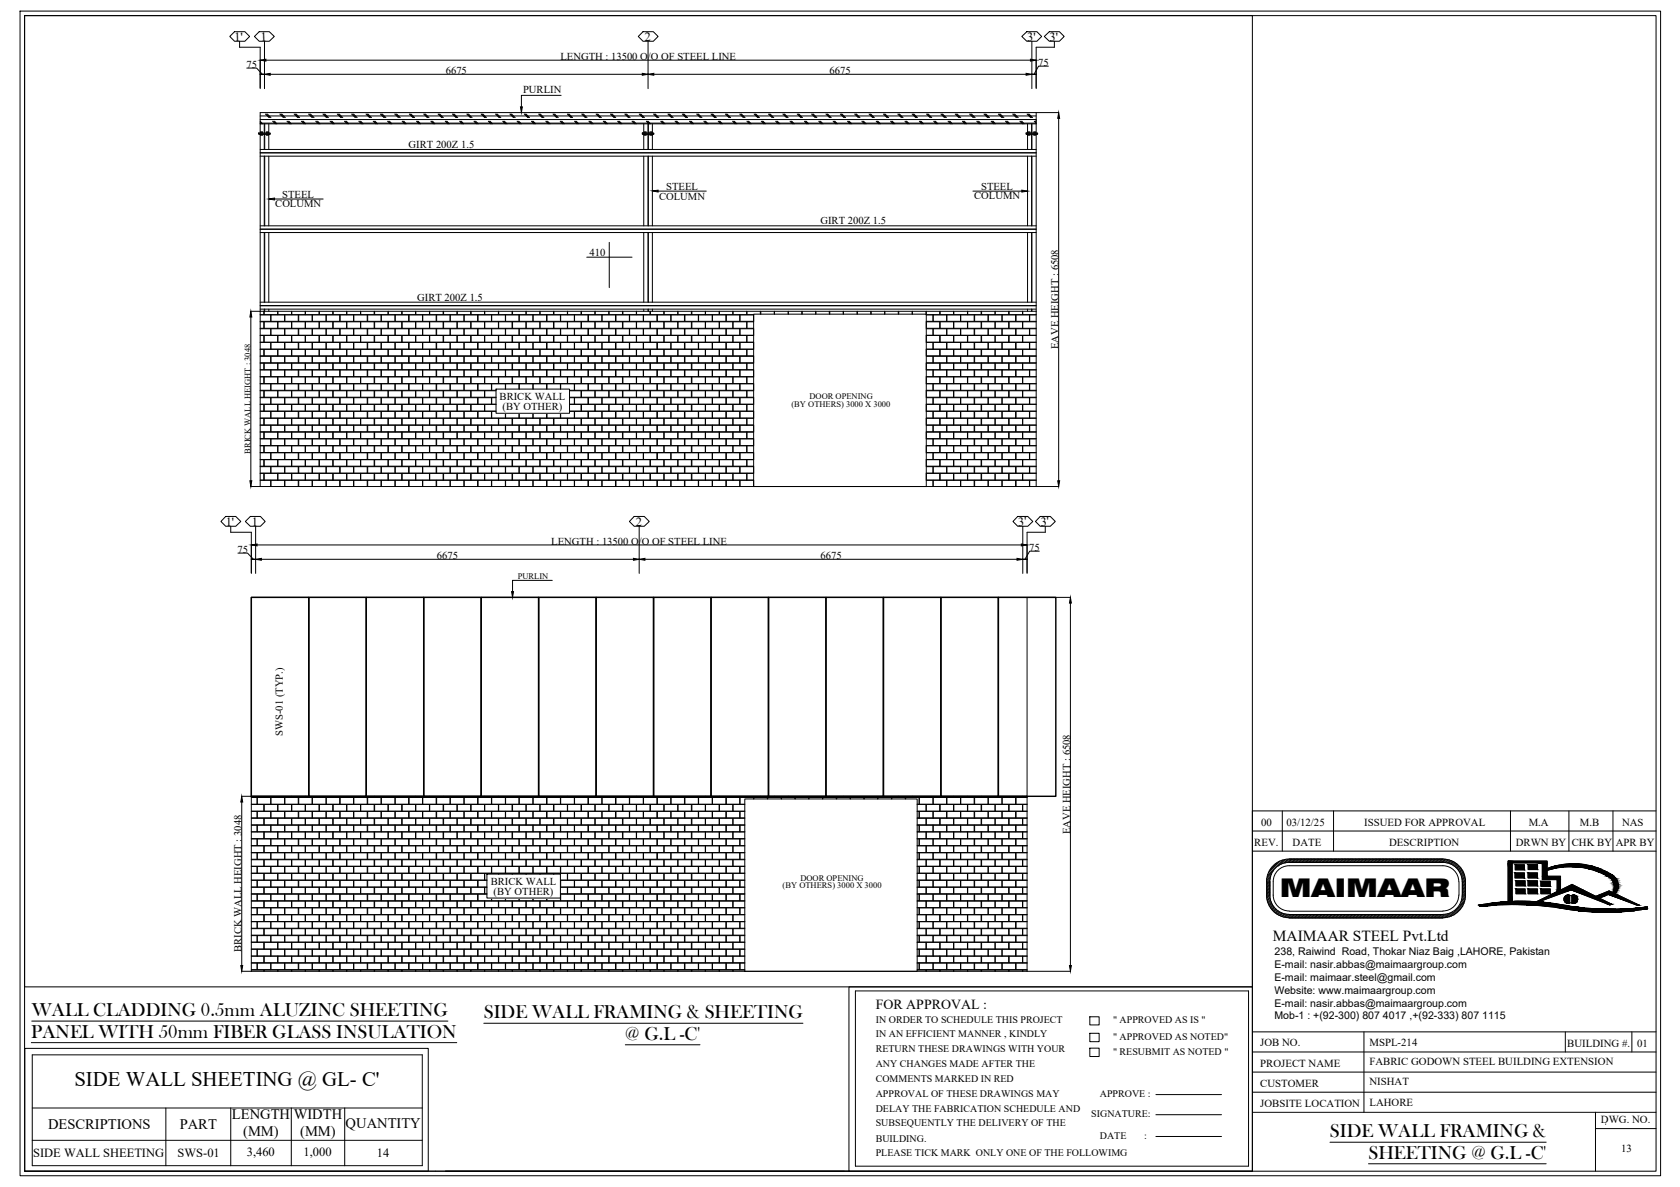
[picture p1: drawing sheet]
<svg xmlns="http://www.w3.org/2000/svg" width="297mm" height="210mm" viewBox="0 0 297 210" stroke-linecap="round" stroke-linejoin="round" font-family="sans-serif">
<defs><g id="words">
<text font-size="4.6" x="226.3" y="158.6">MAIMAAR</text>
<text font-size="3.7" x="13.2" y="192.1">SIDE WALL SHEETING @ GL- C'</text>
<g font-size="3.4">
<text x="5.6" y="179.7">WALL CLADDING 0.5mm ALUZINC SHEETING</text>
<text x="5.5" y="183.5">PANEL WITH 50mm FIBER GLASS INSULATION</text>
<text x="85.5" y="180.1">SIDE WALL FRAMING &amp; SHEETING</text>
<text x="110.6" y="183.9">@ G.L -C'</text>
<text x="235.1" y="201.1">SIDE WALL FRAMING &amp;</text>
<text x="242" y="204.9">SHEETING @ G.L -C'</text>
</g>
<text font-size="2.7" x="225.1" y="166.4">MAIMAAR STEEL Pvt.Ltd</text>
<g font-size="2.6">
<text x="41" y="197.9">LENGTH</text>
<text x="51.9" y="197.9">WIDTH</text>
<text x="8.5" y="199.7">DESCRIPTIONS</text>
<text x="31.8" y="199.7">PART</text>
<text x="43" y="200.9">(MM)</text>
<text x="53.1" y="200.9">(MM)</text>
<text x="61.1" y="199.4">QUANTITY</text>
</g>
<text font-size="2.5" x="154.8" y="178.4">FOR APPROVAL :</text>
<g font-size="2.2">
<text x="41.5" y="7.2" transform="rotate(-2 41.5 7.2)">1'</text>
<text x="46.1" y="7.2" transform="rotate(-2 46.1 7.2)">1</text>
<text x="114" y="7.2" transform="rotate(-2 114 7.2)">2</text>
<text x="181.6" y="7.2">3'</text>
<text x="185.6" y="7.2">3'</text>
<text x="39.9" y="92.9">1'</text>
<text x="44.5" y="92.9">1</text>
<text x="112.4" y="92.9">2</text>
<text x="180" y="92.9" transform="rotate(-2 180 92.9)">3'</text>
<text x="184" y="92.9" transform="rotate(-2 184 92.9)">3'</text>
<text x="5.9" y="204.6">SIDE WALL SHEETING</text>
<text x="31.4" y="204.6">SWS-01</text>
<text x="43.6" y="204.4">3,460</text>
<text x="53.7" y="204.4">1,000</text>
<text x="66.6" y="204.7">14</text>
</g>
<g font-size="1.9">
<text x="43.6" y="12">75</text>
<text x="99.1" y="10.6">LENGTH : 13500 O/O OF STEEL LINE</text>
<text x="183.6" y="11.7">75</text>
<text x="78.8" y="13.1">6675</text>
<text x="92.5" y="16.5">PURLIN</text>
<text x="146.7" y="13.1">6675</text>
<text x="72.2" y="26.2">GIRT 200Z 1.5</text>
<text x="49.9" y="35">STEEL</text>
<text x="116.5" y="35.3">COLUMN</text>
<text x="117.8" y="33.6">STEEL</text>
<text x="172.2" y="35.3">COLUMN</text>
<text x="173.5" y="33.6">STEEL</text>
<text x="48.7" y="36.7">COLUMN</text>
<text x="145.1" y="39.7">GIRT 200Z 1.5</text>
<text x="104.3" y="45.3">410</text>
<text x="73.8" y="53.2">GIRT 200Z 1.5</text>
<text x="187.1" y="61.7" transform="rotate(-90 187.1 61.7)">EAVE HEIGHT : 6508</text>
<text x="88.3" y="70.8">BRICK WALL</text>
<text x="88.8" y="72.5">(BY OTHER)</text>
<text x="42" y="97.8">75</text>
<text x="77.2" y="98.9">6675</text>
<text x="97.5" y="96.3">LENGTH : 13500 O/O OF STEEL LINE</text>
<text x="145.1" y="98.9">6675</text>
<text x="182" y="97.4">75</text>
<text x="50" y="130.1" transform="rotate(-90 50 130.1)">SWS-01 (TYP.)</text>
<text x="189.2" y="147.5" transform="rotate(-90 189.2 147.5)">EAVE HEIGHT : 6508</text>
<text x="221.8" y="149.6">REV.</text>
<text x="223" y="146">00</text>
<text x="227.4" y="146">03/12/25</text>
<text x="228.5" y="149.6">DATE</text>
<text x="241.2" y="146">ISSUED FOR APPROVAL</text>
<text x="245.6" y="149.6">DESCRIPTION</text>
<text x="268" y="149.6">DRWN BY</text>
<text x="270.3" y="146">M.A</text>
<text x="277.9" y="149.6">CHK BY</text>
<text x="279.3" y="146">M.B</text>
<text x="285.7" y="149.6">APR BY</text>
<text x="286.8" y="146">NAS</text>
<text x="86.8" y="156.6">BRICK WALL</text>
<text x="87.3" y="158.3">(BY OTHER)</text>
<text x="42.7" y="168.4" transform="rotate(-90 42.7 168.4)">BRICK WALL HEIGHT : 3048</text>
<text x="225.3" y="171.2">E-mail: nasir.abbas@maimaargroup.com</text>
<text x="225.3" y="173.5">E-mail: maimaar.steel@gmail.com</text>
<text x="225.4" y="168.9">238, Raiwind Road, Thokar Niaz Baig ,LAHORE, Pakistan</text>
<text x="225.3" y="175.7">Website: www.maimaargroup.com</text>
<text x="225.3" y="178">E-mail: nasir.abbas@maimaargroup.com</text>
<text x="222.8" y="185.1">JOB NO.</text>
<text x="225.3" y="180.2">Mob-1 : +(92-300) 807 4017 ,+(92-333) 807 1115</text>
<text x="242.1" y="185.1">MSPL-214</text>
<text x="277.1" y="185.1">BUILDING #.</text>
<text x="289.5" y="185.1">01</text>
<text x="222.8" y="188.6">PROJECT NAME</text>
<text x="242.1" y="188.4">FABRIC GODOWN STEEL BUILDING EXTENSION</text>
<text x="242.1" y="191.9">NISHAT</text>
<text x="222.8" y="192.2">CUSTOMER</text>
<text x="222.8" y="195.8">JOBSITE LOCATION</text>
<text x="242.1" y="195.6">LAHORE</text>
<text x="283.1" y="198.6">DWG. NO.</text>
<text x="286.6" y="203.8">13</text>
</g>
<g font-size="1.8">
<text x="154.8" y="181">IN ORDER TO SCHEDULE THIS PROJECT</text>
<text x="154.8" y="183.3">IN AN EFFICIENT MANNER , KINDLY</text>
<text x="154.8" y="186">RETURN THESE DRAWINGS WITH YOUR</text>
<text x="196.8" y="181">&quot; APPROVED AS IS &quot;</text>
<text x="196.8" y="183.9">&quot; APPROVED AS NOTED&quot;</text>
<text x="154.8" y="188.6">ANY CHANGES MADE AFTER THE</text>
<text x="154.8" y="191.3">COMMENTS MARKED IN RED</text>
<text x="196.8" y="186.6">&quot; RESUBMIT AS NOTED &quot;</text>
<text x="154.8" y="193.9">APPROVAL OF THESE DRAWINGS MAY</text>
<text x="154.8" y="196.6">DELAY THE FABRICATION SCHEDULE AND</text>
<text x="192.9" y="197.6">SIGNATURE:</text>
<text x="194.5" y="194">APPROVE :</text>
<text x="154.8" y="199.2">SUBSEQUENTLY THE DELIVERY OF THE</text>
<text x="154.8" y="201.9">BUILDING.</text>
<text x="194.5" y="201.4">DATE</text>
<text x="202.3" y="201.4">:</text>
<text x="154.8" y="204.5">PLEASE TICK MARK ONLY ONE OF THE FOLLOWIMG</text>
</g>
<g font-size="1.5">
<text x="139.9" y="71.9">(BY OTHERS) 3000 X 3000</text>
<text x="143.1" y="70.5">DOOR OPENING</text>
<text x="44.3" y="80.2" transform="rotate(-90 44.3 80.2)">BRICK WALL HEIGHT : 3048</text>
<text x="91.6" y="102.5">PURLIN</text>
<text x="141.5" y="155.8">DOOR OPENING</text>
<text x="138.4" y="157.1">(BY OTHERS) 3000 X 3000</text>
</g>
</g></defs>
<!-- layer: COLUMN -->
<g fill="none" stroke="#000" stroke-width=".18">
<path d="M46 23.8v31.2M46.7 23.8v2.6M46.7 27.6v12.3M46.8 23.8v2.6M46.8 27.6v12.3M47.5 23.8v2.6M47.5 27.6v12.3M113.8 23.8v2.6M113.8 27.6v12.3M114.6 23.8v2.6M114.6 27.6v12.3M115.3 23.8v2.6"/>
<path d="M115.3 27.6v12.3M181.7 23.8v2.6M181.7 27.6v12.3M182.4 23.8v2.6M182.4 27.6v12.3M183.2 23.8v31.2M46.7 41.1v12.3M46.7 54.7v.3M46.8 41.1v12.3M46.8 54.7v.3M47.5 41.1v12.3M47.5 54.7v.3"/>
<path d="M107.7 42.9v8M113.8 41.1v12.3M113.8 54.7v.3M114.6 41.1v12.3M114.6 54.7v.3M115.3 41.1v12.3M115.3 54.7v.3M181.7 41.1v12.3M181.7 54.7v.3M182.4 41.1v12.3M182.4 54.7v.3"/>
</g>
<!-- layer: Outer Line -->
<path d="M4.3 2.8h217.1v171.7h-217.1zM46 21.9v1.6M46.7 21.9v1.6M46.8 21.9v1.6M47.5 21.9v1.6M113.8 21.9v1.6M114.6 21.9v1.6M115.3 21.9v1.6M181.7 21.9v1.6M182.4 21.9v1.6M183.2 21.9v1.6" fill="none" stroke="#000" stroke-width=".18"/>
<!-- layer: Bolt -->
<g fill="none" stroke="#000" stroke-width=".18">
<path d="M45.7 23.5h2.1v.3h-2.1zM45.7 23.6h2.1M46 23.8v.1h.4v-.1M46 23.5v-.2h.4v.2M46.3 23.3v.2M46.3 23.8v.1M47.1 23.5v-.2h.4v.2M47.1 23.8v.1h.4v-.1M47.3 23.3v.2M47.3 23.8v.1M113.6 23.5h2v.3h-2zM113.6 23.6h2"/>
<path d="M113.9 23.8v.1h.3v-.1M113.9 23.5v-.2h.3v.2M114.1 23.3v.2M114.1 23.8v.1M114.9 23.5v-.2h.4v.2M114.9 23.8v.1h.4v-.1M115.1 23.3v.2M115.1 23.8v.1M181.4 23.5h2.1v.3h-2.1zM181.4 23.6h2.1M181.7 23.8v.1h.4v-.1M181.7 23.5v-.2h.4v.2"/>
<path d="M181.9 23.3v.2M181.9 23.8v.1M182.8 23.8v.1h.3v-.1M182.8 23.5v-.2h.3v.2M183 23.3v.2M183 23.8v.1M46 55.7h6.7v1.1h-6.7M46 56.9h.6v1.2h-.6M46 58.1h6.7v1.2h-6.7M46 59.3h.6v1.2h-.6M46 55h137.2v31h-137.2zM46.6 55v.6h-.6"/>
<path d="M46.7 56.9h12.1v1.2h-12.1zM46.7 59.3h12.1v1.2h-12.1zM46.7 55v.6h12.1v-.6M47.9 55.7v1.1M47.9 58.1v1.2M49.1 55v.6M49.1 56.9v1.2M49.1 59.3v1.2M50.3 55.7v1.1M50.3 58.1v1.2M50.4 55.7v1.1M50.4 58.1v1.2"/>
<path d="M51.5 55v.6M51.5 56.9v1.2M51.5 59.3v1.2M51.6 55v.6M51.6 56.9v1.2M51.6 59.3v1.2M52.8 55.7h7.3v1.1h-7.3zM52.8 58.1h7.3v1.2h-7.3zM54 55v.6M54 56.9v1.2M54 59.3v1.2M55.2 55.7v1.1"/>
<path d="M55.2 58.1v1.2M56.4 55v.6M56.4 56.9v1.2M56.4 59.3v1.2M56.5 55v.6M56.5 56.9v1.2M56.5 59.3v1.2M57.6 55.7v1.1M57.6 58.1v1.2M57.7 55.7v1.1M57.7 58.1v1.2M58.9 56.9h7.3v1.2h-7.3z"/>
<path d="M58.9 59.3h7.3v1.2h-7.3zM58.9 55v.6h7.3v-.6M60.1 55.7h4.8v1.1h-4.8zM60.1 58.1h4.8v1.2h-4.8zM61.3 55v.6M61.3 56.9v1.2M61.3 59.3v1.2M62.5 55.7v1.1M62.5 58.1v1.2M62.6 55.7v1.1M62.6 58.1v1.2M63.7 55v.6"/>
<path d="M63.7 56.9v1.2M63.7 59.3v1.2M63.8 55v.6M63.8 56.9v1.2M63.8 59.3v1.2M65 55.7h7.2v1.1h-7.2zM65 58.1h7.2v1.2h-7.2zM66.2 56.9h4.8v1.2h-4.8zM66.2 59.3h4.8v1.2h-4.8zM66.2 55v.6h4.8v-.6M67.4 55.7v1.1M67.4 58.1v1.2"/>
<path d="M68.6 55v.6M68.6 56.9v1.2M68.6 59.3v1.2M68.7 55v.6M68.7 56.9v1.2M68.7 59.3v1.2M69.8 55.7v1.1M69.8 58.1v1.2M69.9 55.7v1.1M69.9 58.1v1.2M71.1 56.9h7.2v1.2h-7.2zM71.1 59.3h7.2v1.2h-7.2z"/>
<path d="M71.1 55v.6h7.2v-.6M72.3 55.7h4.8v1.1h-4.8zM72.3 58.1h4.8v1.2h-4.8zM73.5 55v.6M73.5 56.9v1.2M73.5 59.3v1.2M74.7 55.7v1.1M74.7 58.1v1.2M75.9 55v.6M75.9 56.9v1.2M75.9 59.3v1.2M76 55v.6"/>
<path d="M76 56.9v1.2M76 59.3v1.2M77.2 55.7h7.2v1.1h-7.2zM77.2 58.1h7.2v1.2h-7.2zM78.4 56.9h4.8v1.2h-4.8zM78.4 59.3h4.8v1.2h-4.8zM78.4 55v.6h4.8v-.6M79.6 55.7v1.1M79.6 58.1v1.2M80.8 55v.6M80.8 56.9v1.2M80.8 59.3v1.2"/>
<path d="M82 55.7v1.1M82 58.1v1.2M82.1 55.7v1.1M82.1 58.1v1.2M83.3 56.9h7.2v1.2h-7.2zM83.3 59.3h7.2v1.2h-7.2zM83.3 55v.6h7.2v-.6M84.5 55.7h12.1v1.1h-12.1zM84.5 58.1h12.1v1.2h-12.1zM85.7 55v.6M85.7 56.9v1.2M85.7 59.3v1.2"/>
<path d="M86.9 55.7v1.1M86.9 58.1v1.2M88.1 55v.6M88.1 56.9v1.2M88.1 59.3v1.2M88.2 55v.6M88.2 56.9v1.2M88.2 59.3v1.2M89.4 55.7v1.1M89.4 58.1v1.2M90.6 56.9h7.3v1.2h-7.3zM90.6 59.3h7.3v1.2h-7.3z"/>
<path d="M90.6 55v.6h7.3v-.6M91.8 55.7v1.1M91.8 58.1v1.2M93 55v.6M93 56.9v1.2M93 59.3v1.2M94.2 55.7v1.1M94.2 58.1v1.2M94.3 55.7v1.1M94.3 58.1v1.2M95.4 55v.6M95.4 56.9v1.2"/>
<path d="M95.4 59.3v1.2M95.5 55v.6M95.5 56.9v1.2M95.5 59.3v1.2M96.7 55.7h7.3v1.1h-7.3zM96.7 58.1h7.3v1.2h-7.3zM97.9 56.9h4.8v1.2h-4.8zM97.9 59.3h4.8v1.2h-4.8zM97.9 55v.6h4.8v-.6M99.1 55.7v1.1M99.1 58.1v1.2M100.3 55v.6"/>
<path d="M100.3 56.9v1.2M100.3 59.3v1.2M100.4 55v.6M100.4 56.9v1.2M100.4 59.3v1.2M101.5 55.7v1.1M101.5 58.1v1.2M101.6 55.7v1.1M101.6 58.1v1.2M102.8 56.9h7.3v1.2h-7.3zM102.8 59.3h7.3v1.2h-7.3zM102.8 55v.6h7.3v-.6"/>
<path d="M104 55.7h4.8v1.1h-4.8zM104 58.1h4.8v1.2h-4.8zM105.2 55v.6M105.2 56.9v1.2M105.2 59.3v1.2M106.4 55.7v1.1M106.4 58.1v1.2M106.5 55.7v1.1M106.5 58.1v1.2M107.6 55v.6M107.6 56.9v1.2M107.6 59.3v1.2"/>
<path d="M107.7 55v.6M107.7 56.9v1.2M107.7 59.3v1.2M108.9 55.7h7.2v1.1h-7.2zM108.9 58.1h7.2v1.2h-7.2zM110.1 56.9h4.8v1.2h-4.8zM110.1 59.3h4.8v1.2h-4.8zM110.1 55v.6h4.8v-.6M111.3 55.7v1.1M111.3 58.1v1.2M112.5 55v.6M112.5 56.9v1.2"/>
<path d="M112.5 59.3v1.2M112.6 55v.6M112.6 56.9v1.2M112.6 59.3v1.2M113.7 55.7v1.1M113.7 58.1v1.2M113.8 55.7v1.1M113.8 58.1v1.2M115 56.9h7.2v1.2h-7.2zM115 59.3h7.2v1.2h-7.2zM115 55v.6h7.2v-.6M116.2 55.7h4.8v1.1h-4.8z"/>
<path d="M116.2 58.1h4.8v1.2h-4.8zM117.4 55v.6M117.4 56.9v1.2M117.4 59.3v1.2M118.6 55.7v1.1M118.6 58.1v1.2M119.8 55v.6M119.8 56.9v1.2M119.8 59.3v1.2M119.9 55v.6M119.9 56.9v1.2M119.9 59.3v1.2"/>
<path d="M121.1 55.7h7.2v1.1h-7.2zM121.1 58.1h7.2v1.2h-7.2zM122.3 55v.6h11M123.5 55.7v1.1M123.5 58.1v1.2M124.7 55v.6M124.7 56.9v1.2M124.7 59.3v1.2M125.9 55.7v1.1M125.9 58.1v1.2M126 55.7v1.1M126 58.1v1.2"/>
<path d="M127.2 55v.6M127.2 56.9v1.2M127.2 59.3v1.2M128.4 55.7h4.9v1.1h-4.9zM128.4 58.1h4.9v1.2h-4.9zM129.6 55v.6M129.6 56.9v1.2M129.6 59.3v1.2M130.8 55.7v1.1M130.8 58.1v1.2M132 55v.6M132 56.9v1.2"/>
<path d="M132 59.3v1.2M132.1 55v.6M132.1 56.9v1.2M132.1 59.3v1.2M133.3 55.6h30.5v30.4h-30.5zM133.3 56.9h-11v1.2h11M133.3 59.3h-11v1.2h11M134.4 55v.6M134.5 55v.6M136.9 55v.6M139.3 55v.6M139.4 55v.6"/>
<path d="M141.8 55v.6M144.2 55v.6M144.3 55v.6M146.6 55v.6M146.7 55v.6M149.1 55v.6M151.5 55v.6M151.6 55v.6M154 55v.6M156.4 55v.6M158.8 55v.6M158.9 55v.6"/>
<path d="M161.3 55v.6M163.7 55v.6M163.8 55.7h8.4v1.1h-8.4M163.8 56.9h2.3v1.2h-2.3zM163.8 58.1h8.4v1.2h-8.4M163.8 59.3h2.3v1.2h-2.3zM163.8 55v.6h2.3v-.6M165 55.7v1.1M165 58.1v1.2M166.2 56.9h7.3v1.2h-7.3zM166.2 59.3h7.3v1.2h-7.3zM166.2 55v.6h7.3v-.6"/>
<path d="M167.4 55.7v1.1M167.4 58.1v1.2M168.6 55v.6M168.6 56.9v1.2M168.6 59.3v1.2M169.8 55.7v1.1M169.8 58.1v1.2M169.9 55.7v1.1M169.9 58.1v1.2M171.1 55v.6M171.1 56.9v1.2M171.1 59.3v1.2"/>
<path d="M172.3 55.7h7.3v1.1h-7.3zM172.3 58.1h7.3v1.2h-7.3zM173.6 56.9h4.7v1.2h-4.7zM173.6 59.3h4.7v1.2h-4.7zM173.6 55v.6h4.7v-.6M174.7 55.7v1.1M174.7 58.1v1.2M175.9 55v.6M175.9 56.9v1.2M175.9 59.3v1.2M176 55v.6M176 56.9v1.2"/>
<path d="M176 59.3v1.2M177.2 55.7v1.1M177.2 58.1v1.2M178.4 55v.6h4.8M180.8 55v.6M180.8 56.9v1.2M180.8 59.3v1.2M182 55.7v1.1M182 58.1v1.2M182.1 55.7v1.1M182.1 58.1v1.2M183.2 55.7h-3.6v1.1h3.6"/>
<path d="M183.2 56.9h-4.8v1.2h4.8M183.2 58.1h-3.6v1.2h3.6M183.2 59.3h-4.8v1.2h4.8M46 60.6h6.7v1.1h-6.7M46 61.8h.6v1.1h-.6M46 63h6.7v1.1h-6.7M46 64.2h.6v1.2h-.6M46 65.4h6.7v1.2h-6.7M46 66.6h.6v1.2h-.6M46 67.9h6.7v1.1h-6.7M46 69.1h.6v1.1h-.6M46 70.3h6.7v1.2h-6.7"/>
<path d="M46 71.5h.6v1.2h-.6M46 72.7h6.7v1.2h-6.7M46 74h.6v1.2h-.6M46 75.2h6.7v1.1h-6.7M46 76.4h.6v1.2h-.6M46 77.6h6.7v1.2h-6.7M46 78.8h.6v1.2h-.6M46.7 61.8h12.1v1.1h-12.1zM46.7 64.2h12.1v1.2h-12.1zM46.7 66.6h12.1v1.2h-12.1zM46.7 69.1h12.1v1.1h-12.1zM46.7 71.5h12.1v1.2h-12.1z"/>
<path d="M46.7 74h12.1v1.2h-12.1zM46.7 76.4h12.1v1.2h-12.1zM46.7 78.8h12.1v1.2h-12.1zM47.9 60.6v1.1M47.9 63v1.1M47.9 65.4v1.2M47.9 67.9v1.1M47.9 70.3v1.2M47.9 72.7v1.2M47.9 75.2v1.1M47.9 77.6v1.2M49.1 61.8v1.1"/>
<path d="M49.1 64.2v1.2M49.1 66.6v1.2M49.1 69.1v1.1M49.1 71.5v1.2M49.1 74v1.2M49.1 76.4v1.2M49.1 78.8v1.2M50.3 60.6v1.1M50.3 63v1.1M50.3 65.4v1.2M50.3 67.9v1.1M50.3 70.3v1.2"/>
<path d="M50.3 72.7v1.2M50.3 75.2v1.1M50.3 77.6v1.2M50.4 60.6v1.1M50.4 63v1.1M50.4 65.4v1.2M50.4 67.9v1.1M50.4 70.3v1.2M50.4 72.7v1.2M50.4 75.2v1.1M50.4 77.6v1.2M51.5 61.8v1.1"/>
<path d="M51.5 64.2v1.2M51.5 66.6v1.2M51.5 69.1v1.1M51.5 71.5v1.2M51.5 74v1.2M51.5 76.4v1.2M51.5 78.8v1.2M51.6 61.8v1.1M51.6 64.2v1.2M51.6 66.6v1.2M51.6 69.1v1.1M51.6 71.5v1.2"/>
<path d="M51.6 74v1.2M51.6 76.4v1.2M51.6 78.8v1.2M52.8 60.6h7.3v1.1h-7.3zM52.8 63h7.3v1.1h-7.3zM52.8 65.4h7.3v1.2h-7.3zM52.8 67.9h7.3v1.1h-7.3zM52.8 70.3h7.3v1.2h-7.3zM52.8 72.7h7.3v1.2h-7.3zM52.8 75.2h7.3v1.1h-7.3zM52.8 77.6h7.3v1.2h-7.3zM54 61.8v1.1"/>
<path d="M54 64.2v1.2M54 66.6v1.2M54 69.1v1.1M54 71.5v1.2M54 74v1.2M54 76.4v1.2M54 78.8v1.2M55.2 60.6v1.1M55.2 63v1.1M55.2 65.4v1.2M55.2 67.9v1.1M55.2 70.3v1.2"/>
<path d="M55.2 72.7v1.2M55.2 75.2v1.1M55.2 77.6v1.2M56.4 61.8v1.1M56.4 64.2v1.2M56.4 66.6v1.2M56.4 69.1v1.1M56.4 71.5v1.2M56.4 74v1.2M56.4 76.4v1.2M56.4 78.8v1.2M56.5 61.8v1.1"/>
<path d="M56.5 64.2v1.2M56.5 66.6v1.2M56.5 69.1v1.1M56.5 71.5v1.2M56.5 74v1.2M56.5 76.4v1.2M56.5 78.8v1.2M57.6 60.6v1.1M57.6 63v1.1M57.6 65.4v1.2M57.6 67.9v1.1M57.6 70.3v1.2"/>
<path d="M57.6 72.7v1.2M57.6 75.2v1.1M57.6 77.6v1.2M57.7 60.6v1.1M57.7 63v1.1M57.7 65.4v1.2M57.7 67.9v1.1M57.7 70.3v1.2M57.7 72.7v1.2M57.7 75.2v1.1M57.7 77.6v1.2M58.9 61.8h7.3v1.1h-7.3z"/>
<path d="M58.9 64.2h7.3v1.2h-7.3zM58.9 66.6h7.3v1.2h-7.3zM58.9 69.1h7.3v1.1h-7.3zM58.9 71.5h7.3v1.2h-7.3zM58.9 74h7.3v1.2h-7.3zM58.9 76.4h7.3v1.2h-7.3zM58.9 78.8h7.3v1.2h-7.3zM60.1 60.6h4.8v1.1h-4.8zM60.1 63h4.8v1.1h-4.8zM60.1 65.4h4.8v1.2h-4.8zM60.1 67.9h4.8v1.1h-4.8zM60.1 70.3h4.8v1.2h-4.8z"/>
<path d="M60.1 72.7h4.8v1.2h-4.8zM60.1 75.2h4.8v1.1h-4.8zM60.1 77.6h4.8v1.2h-4.8zM61.3 61.8v1.1M61.3 64.2v1.2M61.3 66.6v1.2M61.3 69.1v1.1M61.3 71.5v1.2M61.3 74v1.2M61.3 76.4v1.2M61.3 78.8v1.2M62.5 60.6v1.1"/>
<path d="M62.5 63v1.1M62.5 65.4v1.2M62.5 67.9v1.1M62.5 70.3v1.2M62.5 72.7v1.2M62.5 75.2v1.1M62.5 77.6v1.2M62.6 60.6v1.1M62.6 63v1.1M62.6 65.4v1.2M62.6 67.9v1.1M62.6 70.3v1.2"/>
<path d="M62.6 72.7v1.2M62.6 75.2v1.1M62.6 77.6v1.2M63.7 61.8v1.1M63.7 64.2v1.2M63.7 66.6v1.2M63.7 69.1v1.1M63.7 71.5v1.2M63.7 74v1.2M63.7 76.4v1.2M63.7 78.8v1.2M63.8 61.8v1.1"/>
<path d="M63.8 64.2v1.2M63.8 66.6v1.2M63.8 69.1v1.1M63.8 71.5v1.2M63.8 74v1.2M63.8 76.4v1.2M63.8 78.8v1.2M65 60.6h7.2v1.1h-7.2zM65 63h7.2v1.1h-7.2zM65 65.4h7.2v1.2h-7.2zM65 67.9h7.2v1.1h-7.2zM65 70.3h7.2v1.2h-7.2z"/>
<path d="M65 72.7h7.2v1.2h-7.2zM65 75.2h7.2v1.1h-7.2zM65 77.6h7.2v1.2h-7.2zM66.2 61.8h4.8v1.1h-4.8zM66.2 64.2h4.8v1.2h-4.8zM66.2 66.6h4.8v1.2h-4.8zM66.2 69.1h4.8v1.1h-4.8zM66.2 71.5h4.8v1.2h-4.8zM66.2 74h4.8v1.2h-4.8zM66.2 76.4h4.8v1.2h-4.8zM66.2 78.8h4.8v1.2h-4.8zM67.4 60.6v1.1"/>
<path d="M67.4 63v1.1M67.4 65.4v1.2M67.4 67.9v1.1M67.4 70.3v1.2M67.4 72.7v1.2M67.4 75.2v1.1M67.4 77.6v1.2M68.6 61.8v1.1M68.6 64.2v1.2M68.6 66.6v1.2M68.6 69.1v1.1M68.6 71.5v1.2"/>
<path d="M68.6 74v1.2M68.6 76.4v1.2M68.6 78.8v1.2M68.7 61.8v1.1M68.7 64.2v1.2M68.7 66.6v1.2M68.7 69.1v1.1M68.7 71.5v1.2M68.7 74v1.2M68.7 76.4v1.2M68.7 78.8v1.2M69.8 60.6v1.1"/>
<path d="M69.8 63v1.1M69.8 65.4v1.2M69.8 67.9v1.1M69.8 70.3v1.2M69.8 72.7v1.2M69.8 75.2v1.1M69.8 77.6v1.2M69.9 60.6v1.1M69.9 63v1.1M69.9 65.4v1.2M69.9 67.9v1.1M69.9 70.3v1.2"/>
<path d="M69.9 72.7v1.2M69.9 75.2v1.1M69.9 77.6v1.2M71.1 61.8h7.2v1.1h-7.2zM71.1 64.2h7.2v1.2h-7.2zM71.1 66.6h7.2v1.2h-7.2zM71.1 69.1h7.2v1.1h-7.2zM71.1 71.5h7.2v1.2h-7.2zM71.1 74h7.2v1.2h-7.2zM71.1 76.4h7.2v1.2h-7.2zM71.1 78.8h7.2v1.2h-7.2zM72.3 60.6h4.8v1.1h-4.8z"/>
<path d="M72.3 63h4.8v1.1h-4.8zM72.3 65.4h4.8v1.2h-4.8zM72.3 67.9h4.8v1.1h-4.8zM72.3 70.3h4.8v1.2h-4.8zM72.3 72.7h4.8v1.2h-4.8zM72.3 75.2h4.8v1.1h-4.8zM72.3 77.6h4.8v1.2h-4.8zM73.5 61.8v1.1M73.5 64.2v1.2M73.5 66.6v1.2M73.5 69.1v1.1M73.5 71.5v1.2"/>
<path d="M73.5 74v1.2M73.5 76.4v1.2M73.5 78.8v1.2M74.7 60.6v1.1M74.7 63v1.1M74.7 65.4v1.2M74.7 67.9v1.1M74.7 70.3v1.2M74.7 72.7v1.2M74.7 75.2v1.1M74.7 77.6v1.2M75.9 61.8v1.1"/>
<path d="M75.9 64.2v1.2M75.9 66.6v1.2M75.9 69.1v1.1M75.9 71.5v1.2M75.9 74v1.2M75.9 76.4v1.2M75.9 78.8v1.2M76 61.8v1.1M76 64.2v1.2M76 66.6v1.2M76 69.1v1.1M76 71.5v1.2"/>
<path d="M76 74v1.2M76 76.4v1.2M76 78.8v1.2M77.2 60.6h7.2v1.1h-7.2zM77.2 63h7.2v1.1h-7.2zM77.2 65.4h7.2v1.2h-7.2zM77.2 67.9h7.2v1.1h-7.2zM77.2 70.3h7.2v1.2h-7.2zM77.2 72.7h7.2v1.2h-7.2zM77.2 75.2h7.2v1.1h-7.2zM77.2 77.6h7.2v1.2h-7.2zM78.4 61.8h4.8v1.1h-4.8z"/>
<path d="M78.4 64.2h4.8v1.2h-4.8zM78.4 66.6h4.8v1.2h-4.8zM78.4 69.1h4.8v1.1h-4.8zM78.4 71.5h4.8v1.2h-4.8zM78.4 74h4.8v1.2h-4.8zM78.4 76.4h4.8v1.2h-4.8zM78.4 78.8h4.8v1.2h-4.8zM79.6 60.6v1.1M79.6 63v1.1M79.6 65.4v1.2M79.6 67.9v1.1M79.6 70.3v1.2"/>
<path d="M79.6 72.7v1.2M79.6 75.2v1.1M79.6 77.6v1.2M80.8 61.8v1.1M80.8 64.2v1.2M80.8 66.6v1.2M80.8 69.1v1.1M80.8 71.5v1.2M80.8 74v1.2M80.8 76.4v1.2M80.8 78.8v1.2M82 60.6v1.1"/>
<path d="M82 63v1.1M82 65.4v1.2M82 67.9v1.1M82 70.3v1.2M82 72.7v1.2M82 75.2v1.1M82 77.6v1.2M82.1 60.6v1.1M82.1 63v1.1M82.1 65.4v1.2M82.1 67.9v1.1M82.1 70.3v1.2"/>
<path d="M82.1 72.7v1.2M82.1 75.2v1.1M82.1 77.6v1.2M83.3 61.8h7.2v1.1h-7.2zM83.3 64.2h7.2v1.2h-7.2zM83.3 66.6h7.2v1.2h-7.2zM83.3 74h7.2v1.2h-7.2zM83.3 76.4h7.2v1.2h-7.2zM83.3 78.8h7.2v1.2h-7.2zM84.5 60.6h12.1v1.1h-12.1zM84.5 63h12.1v1.1h-12.1zM84.5 65.4h12.1v1.2h-12.1z"/>
<path d="M84.5 75.2h12.1v1.1h-12.1zM84.5 77.6h12.1v1.2h-12.1zM85.7 61.8v1.1M85.7 64.2v1.2M85.7 66.6v1.2M85.7 69.1v1.1M85.7 71.5v1.2M85.7 74v1.2M85.7 76.4v1.2M85.7 78.8v1.2M86.9 60.6v1.1M86.9 63v1.1"/>
<path d="M86.9 65.4v1.2M86.9 67.9v1.1M86.9 70.3v1.2M86.9 72.7v1.2M86.9 75.2v1.1M86.9 77.6v1.2M87.7 68.8h13v4.3h-13zM87.7 69.1h-4.4v1.1h4.4M87.7 70.3h-3.2v1.2h3.2M87.7 71.5h-4.4v1.2h4.4M87.7 72.7h-3.2v1.2h12.1v-.6M88.1 61.8v1.1"/>
<path d="M88.1 64.2v1.2M88.1 66.6v1.2M88.1 74v1.2M88.1 76.4v1.2M88.1 78.8v1.2M88.2 61.8v1.1M88.2 64.2v1.2M88.2 66.6v1.2M88.2 74v1.2M88.2 76.4v1.2M88.2 78.8v1.2M89.4 60.6v1.1"/>
<path d="M89.4 63v1.1M89.4 65.4v1.2M89.4 67.9v.9M89.4 73.3v.6M89.4 75.2v1.1M89.4 77.6v1.2M90.6 61.8h7.3v1.1h-7.3zM90.6 64.2h7.3v1.2h-7.3zM90.6 66.6h7.3v1.2h-7.3zM90.6 74h7.3v1.2h-7.3zM90.6 76.4h7.3v1.2h-7.3zM90.6 78.8h7.3v1.2h-7.3z"/>
<path d="M91.8 60.6v1.1M91.8 63v1.1M91.8 65.4v1.2M91.8 67.9v.9M91.8 73.3v.6M91.8 75.2v1.1M91.8 77.6v1.2M93 61.8v1.1M93 64.2v1.2M93 66.6v1.2M93 74v1.2M93 76.4v1.2"/>
<path d="M93 78.8v1.2M94.2 60.6v1.1M94.2 63v1.1M94.2 65.4v1.2M94.2 67.9v.9M94.2 73.3v.6M94.2 75.2v1.1M94.2 77.6v1.2M94.3 60.6v1.1M94.3 63v1.1M94.3 65.4v1.2M94.3 67.9v.9"/>
<path d="M94.3 73.3v.6M94.3 75.2v1.1M94.3 77.6v1.2M95.4 61.8v1.1M95.4 64.2v1.2M95.4 66.6v1.2M95.4 74v1.2M95.4 76.4v1.2M95.4 78.8v1.2M95.5 61.8v1.1M95.5 64.2v1.2M95.5 66.6v1.2"/>
<path d="M95.5 74v1.2M95.5 76.4v1.2M95.5 78.8v1.2M96.6 68.8v-.9h-12.1v1.1h3.2M96.7 60.6h7.3v1.1h-7.3zM96.7 63h7.3v1.1h-7.3zM96.7 65.4h7.3v1.2h-7.3zM96.7 68.8v-.9h7.3v1.1h-3.3M96.7 75.2h7.3v1.1h-7.3zM96.7 77.6h7.3v1.2h-7.3zM97.9 61.8h4.8v1.1h-4.8zM97.9 64.2h4.8v1.2h-4.8z"/>
<path d="M97.9 66.6h4.8v1.2h-4.8zM97.9 74h4.8v1.2h-4.8zM97.9 76.4h4.8v1.2h-4.8zM97.9 78.8h4.8v1.2h-4.8zM99.1 60.6v1.1M99.1 63v1.1M99.1 65.4v1.2M99.1 67.9v.9M99.1 73.3v.6M99.1 75.2v1.1M99.1 77.6v1.2M100.3 61.8v1.1"/>
<path d="M100.3 64.2v1.2M100.3 66.6v1.2M100.3 74v1.2M100.3 76.4v1.2M100.3 78.8v1.2M100.4 61.8v1.1M100.4 64.2v1.2M100.4 66.6v1.2M100.4 74v1.2M100.4 76.4v1.2M100.4 78.8v1.2M100.7 69.1h2v1.1h-2"/>
<path d="M100.7 70.3h3.3v1.2h-3.3M100.7 71.5h2v1.2h-2M100.7 72.7h3.3v1.2h-7.3v-.6M101.5 60.6v1.1M101.5 63v1.1M101.5 65.4v1.2M101.5 67.9v1.1M101.5 70.3v1.2M101.5 72.7v1.2M101.5 75.2v1.1M101.5 77.6v1.2M101.6 60.6v1.1"/>
<path d="M101.6 63v1.1M101.6 65.4v1.2M101.6 67.9v1.1M101.6 70.3v1.2M101.6 72.7v1.2M101.6 75.2v1.1M101.6 77.6v1.2M102.8 61.8h7.3v1.1h-7.3zM102.8 64.2h7.3v1.2h-7.3zM102.8 66.6h7.3v1.2h-7.3zM102.8 69.1h7.3v1.1h-7.3zM102.8 71.5h7.3v1.2h-7.3z"/>
<path d="M102.8 74h7.3v1.2h-7.3zM102.8 76.4h7.3v1.2h-7.3zM102.8 78.8h7.3v1.2h-7.3zM104 60.6h4.8v1.1h-4.8zM104 63h4.8v1.1h-4.8zM104 65.4h4.8v1.2h-4.8zM104 67.9h4.8v1.1h-4.8zM104 70.3h4.8v1.2h-4.8zM104 72.7h4.8v1.2h-4.8zM104 75.2h4.8v1.1h-4.8zM104 77.6h4.8v1.2h-4.8zM105.2 61.8v1.1"/>
<path d="M105.2 64.2v1.2M105.2 66.6v1.2M105.2 69.1v1.1M105.2 71.5v1.2M105.2 74v1.2M105.2 76.4v1.2M105.2 78.8v1.2M106.4 60.6v1.1M106.4 63v1.1M106.4 65.4v1.2M106.4 67.9v1.1M106.4 70.3v1.2"/>
<path d="M106.4 72.7v1.2M106.4 75.2v1.1M106.4 77.6v1.2M106.5 60.6v1.1M106.5 63v1.1M106.5 65.4v1.2M106.5 67.9v1.1M106.5 70.3v1.2M106.5 72.7v1.2M106.5 75.2v1.1M106.5 77.6v1.2M107.6 61.8v1.1"/>
<path d="M107.6 64.2v1.2M107.6 66.6v1.2M107.6 69.1v1.1M107.6 71.5v1.2M107.6 74v1.2M107.6 76.4v1.2M107.6 78.8v1.2M107.7 61.8v1.1M107.7 64.2v1.2M107.7 66.6v1.2M107.7 69.1v1.1M107.7 71.5v1.2"/>
<path d="M107.7 74v1.2M107.7 76.4v1.2M107.7 78.8v1.2M108.9 60.6h7.2v1.1h-7.2zM108.9 63h7.2v1.1h-7.2zM108.9 65.4h7.2v1.2h-7.2zM108.9 67.9h7.2v1.1h-7.2zM108.9 70.3h7.2v1.2h-7.2zM108.9 72.7h7.2v1.2h-7.2zM108.9 75.2h7.2v1.1h-7.2zM108.9 77.6h7.2v1.2h-7.2zM110.1 61.8h4.8v1.1h-4.8z"/>
<path d="M110.1 64.2h4.8v1.2h-4.8zM110.1 66.6h4.8v1.2h-4.8zM110.1 69.1h4.8v1.1h-4.8zM110.1 71.5h4.8v1.2h-4.8zM110.1 74h4.8v1.2h-4.8zM110.1 76.4h4.8v1.2h-4.8zM110.1 78.8h4.8v1.2h-4.8zM111.3 60.6v1.1M111.3 63v1.1M111.3 65.4v1.2M111.3 67.9v1.1M111.3 70.3v1.2"/>
<path d="M111.3 72.7v1.2M111.3 75.2v1.1M111.3 77.6v1.2M112.5 61.8v1.1M112.5 64.2v1.2M112.5 66.6v1.2M112.5 69.1v1.1M112.5 71.5v1.2M112.5 74v1.2M112.5 76.4v1.2M112.5 78.8v1.2M112.6 61.8v1.1"/>
<path d="M112.6 64.2v1.2M112.6 66.6v1.2M112.6 69.1v1.1M112.6 71.5v1.2M112.6 74v1.2M112.6 76.4v1.2M112.6 78.8v1.2M113.7 60.6v1.1M113.7 63v1.1M113.7 65.4v1.2M113.7 67.9v1.1M113.7 70.3v1.2"/>
<path d="M113.7 72.7v1.2M113.7 75.2v1.1M113.7 77.6v1.2M113.8 60.6v1.1M113.8 63v1.1M113.8 65.4v1.2M113.8 67.9v1.1M113.8 70.3v1.2M113.8 72.7v1.2M113.8 75.2v1.1M113.8 77.6v1.2M115 61.8h7.2v1.1h-7.2z"/>
<path d="M115 64.2h7.2v1.2h-7.2zM115 66.6h7.2v1.2h-7.2zM115 69.1h7.2v1.1h-7.2zM115 71.5h7.2v1.2h-7.2zM115 74h7.2v1.2h-7.2zM115 76.4h7.2v1.2h-7.2zM115 78.8h7.2v1.2h-7.2zM116.2 60.6h4.8v1.1h-4.8zM116.2 63h4.8v1.1h-4.8zM116.2 65.4h4.8v1.2h-4.8zM116.2 67.9h4.8v1.1h-4.8zM116.2 70.3h4.8v1.2h-4.8z"/>
<path d="M116.2 72.7h4.8v1.2h-4.8zM116.2 75.2h4.8v1.1h-4.8zM116.2 77.6h4.8v1.2h-4.8zM117.4 61.8v1.1M117.4 64.2v1.2M117.4 66.6v1.2M117.4 69.1v1.1M117.4 71.5v1.2M117.4 74v1.2M117.4 76.4v1.2M117.4 78.8v1.2M118.6 60.6v1.1"/>
<path d="M118.6 63v1.1M118.6 65.4v1.2M118.6 67.9v1.1M118.6 70.3v1.2M118.6 72.7v1.2M118.6 75.2v1.1M118.6 77.6v1.2M119.8 61.8v1.1M119.8 64.2v1.2M119.8 66.6v1.2M119.8 69.1v1.1M119.8 71.5v1.2"/>
<path d="M119.8 74v1.2M119.8 76.4v1.2M119.8 78.8v1.2M119.9 61.8v1.1M119.9 64.2v1.2M119.9 66.6v1.2M119.9 69.1v1.1M119.9 71.5v1.2M119.9 74v1.2M119.9 76.4v1.2M119.9 78.8v1.2M121.1 60.6h7.2v1.1h-7.2z"/>
<path d="M121.1 63h7.2v1.1h-7.2zM121.1 65.4h7.2v1.2h-7.2zM121.1 67.9h7.2v1.1h-7.2zM121.1 70.3h7.2v1.2h-7.2zM121.1 72.7h7.2v1.2h-7.2zM121.1 75.2h7.2v1.1h-7.2zM121.1 77.6h7.2v1.2h-7.2zM123.5 60.6v1.1M123.5 63v1.1M123.5 65.4v1.2M123.5 67.9v1.1M123.5 70.3v1.2"/>
<path d="M123.5 72.7v1.2M123.5 75.2v1.1M123.5 77.6v1.2M124.7 61.8v1.1M124.7 64.2v1.2M124.7 66.6v1.2M124.7 69.1v1.1M124.7 71.5v1.2M124.7 74v1.2M124.7 76.4v1.2M124.7 78.8v1.2M125.9 60.6v1.1"/>
<path d="M125.9 63v1.1M125.9 65.4v1.2M125.9 67.9v1.1M125.9 70.3v1.2M125.9 72.7v1.2M125.9 75.2v1.1M125.9 77.6v1.2M126 60.6v1.1M126 63v1.1M126 65.4v1.2M126 67.9v1.1M126 70.3v1.2"/>
<path d="M126 72.7v1.2M126 75.2v1.1M126 77.6v1.2M127.2 61.8v1.1M127.2 64.2v1.2M127.2 66.6v1.2M127.2 69.1v1.1M127.2 71.5v1.2M127.2 74v1.2M127.2 76.4v1.2M127.2 78.8v1.2M128.4 60.6h4.9v1.1h-4.9z"/>
<path d="M128.4 63h4.9v1.1h-4.9zM128.4 65.4h4.9v1.2h-4.9zM128.4 67.9h4.9v1.1h-4.9zM128.4 70.3h4.9v1.2h-4.9zM128.4 72.7h4.9v1.2h-4.9zM128.4 75.2h4.9v1.1h-4.9zM128.4 77.6h4.9v1.2h-4.9zM129.6 61.8v1.1M129.6 64.2v1.2M129.6 66.6v1.2M129.6 69.1v1.1M129.6 71.5v1.2"/>
<path d="M129.6 74v1.2M129.6 76.4v1.2M129.6 78.8v1.2M130.8 60.6v1.1M130.8 63v1.1M130.8 65.4v1.2M130.8 67.9v1.1M130.8 70.3v1.2M130.8 72.7v1.2M130.8 75.2v1.1M130.8 77.6v1.2M132 61.8v1.1"/>
<path d="M132 64.2v1.2M132 66.6v1.2M132 69.1v1.1M132 71.5v1.2M132 74v1.2M132 76.4v1.2M132 78.8v1.2M132.1 61.8v1.1M132.1 64.2v1.2M132.1 66.6v1.2M132.1 69.1v1.1M132.1 71.5v1.2"/>
<path d="M132.1 74v1.2M132.1 76.4v1.2M132.1 78.8v1.2M133.3 61.8h-11v1.1h11M133.3 64.2h-11v1.2h11M133.3 66.6h-11v1.2h11M133.3 69.1h-11v1.1h11M133.3 71.5h-11v1.2h11M133.3 74h-11v1.2h11M133.3 76.4h-11v1.2h11M133.3 78.8h-11v1.2h11M163.8 60.6h8.4v1.1h-8.4"/>
<path d="M163.8 61.8h2.3v1.1h-2.3zM163.8 63h8.4v1.1h-8.4M163.8 64.2h2.3v1.2h-2.3zM163.8 65.4h8.4v1.2h-8.4M163.8 66.6h2.3v1.2h-2.3zM163.8 67.9h8.4v1.1h-8.4M163.8 69.1h2.3v1.1h-2.3zM163.8 70.3h8.4v1.2h-8.4M163.8 71.5h2.3v1.2h-2.3zM163.8 72.7h8.4v1.2h-8.4M163.8 74h2.3v1.2h-2.3zM163.8 75.2h8.4v1.1h-8.4"/>
<path d="M163.8 76.4h2.3v1.2h-2.3zM163.8 77.6h8.4v1.2h-8.4M163.8 78.8h2.3v1.2h-2.3zM165 60.6v1.1M165 63v1.1M165 65.4v1.2M165 67.9v1.1M165 70.3v1.2M165 72.7v1.2M165 75.2v1.1M165 77.6v1.2M166.2 61.8h7.3v1.1h-7.3z"/>
<path d="M166.2 64.2h7.3v1.2h-7.3zM166.2 66.6h7.3v1.2h-7.3zM166.2 69.1h7.3v1.1h-7.3zM166.2 71.5h7.3v1.2h-7.3zM166.2 74h7.3v1.2h-7.3zM166.2 76.4h7.3v1.2h-7.3zM166.2 78.8h7.3v1.2h-7.3zM167.4 60.6v1.1M167.4 63v1.1M167.4 65.4v1.2M167.4 67.9v1.1M167.4 70.3v1.2"/>
<path d="M167.4 72.7v1.2M167.4 75.2v1.1M167.4 77.6v1.2M168.6 61.8v1.1M168.6 64.2v1.2M168.6 66.6v1.2M168.6 69.1v1.1M168.6 71.5v1.2M168.6 74v1.2M168.6 76.4v1.2M168.6 78.8v1.2M169.8 60.6v1.1"/>
<path d="M169.8 63v1.1M169.8 65.4v1.2M169.8 67.9v1.1M169.8 70.3v1.2M169.8 72.7v1.2M169.8 75.2v1.1M169.8 77.6v1.2M169.9 60.6v1.1M169.9 63v1.1M169.9 65.4v1.2M169.9 67.9v1.1M169.9 70.3v1.2"/>
<path d="M169.9 72.7v1.2M169.9 75.2v1.1M169.9 77.6v1.2M171.1 61.8v1.1M171.1 64.2v1.2M171.1 66.6v1.2M171.1 69.1v1.1M171.1 71.5v1.2M171.1 74v1.2M171.1 76.4v1.2M171.1 78.8v1.2M172.3 60.6h7.3v1.1h-7.3z"/>
<path d="M172.3 63h7.3v1.1h-7.3zM172.3 65.4h7.3v1.2h-7.3zM172.3 67.9h7.3v1.1h-7.3zM172.3 70.3h7.3v1.2h-7.3zM172.3 72.7h7.3v1.2h-7.3zM172.3 75.2h7.3v1.1h-7.3zM172.3 77.6h7.3v1.2h-7.3zM173.6 61.8h4.7v1.1h-4.7zM173.6 64.2h4.7v1.2h-4.7zM173.6 66.6h4.7v1.2h-4.7zM173.6 69.1h4.7v1.1h-4.7zM173.6 71.5h4.7v1.2h-4.7z"/>
<path d="M173.6 74h4.7v1.2h-4.7zM173.6 76.4h4.7v1.2h-4.7zM173.6 78.8h4.7v1.2h-4.7zM174.7 60.6v1.1M174.7 63v1.1M174.7 65.4v1.2M174.7 67.9v1.1M174.7 70.3v1.2M174.7 72.7v1.2M174.7 75.2v1.1M174.7 77.6v1.2M175.9 61.8v1.1"/>
<path d="M175.9 64.2v1.2M175.9 66.6v1.2M175.9 69.1v1.1M175.9 71.5v1.2M175.9 74v1.2M175.9 76.4v1.2M175.9 78.8v1.2M176 61.8v1.1M176 64.2v1.2M176 66.6v1.2M176 69.1v1.1M176 71.5v1.2"/>
<path d="M176 74v1.2M176 76.4v1.2M176 78.8v1.2M177.2 60.6v1.1M177.2 63v1.1M177.2 65.4v1.2M177.2 67.9v1.1M177.2 70.3v1.2M177.2 72.7v1.2M177.2 75.2v1.1M177.2 77.6v1.2M180.8 61.8v1.1"/>
<path d="M180.8 64.2v1.2M180.8 66.6v1.2M180.8 69.1v1.1M180.8 71.5v1.2M180.8 74v1.2M180.8 76.4v1.2M180.8 78.8v1.2M182 60.6v1.1M182 63v1.1M182 65.4v1.2M182 67.9v1.1M182 70.3v1.2"/>
<path d="M182 72.7v1.2M182 75.2v1.1M182 77.6v1.2M182.1 60.6v1.1M182.1 63v1.1M182.1 65.4v1.2M182.1 67.9v1.1M182.1 70.3v1.2M182.1 72.7v1.2M182.1 75.2v1.1M182.1 77.6v1.2M183.2 60.6h-3.6v1.1h3.6"/>
<path d="M183.2 61.8h-4.8v1.1h4.8M183.2 63h-3.6v1.1h3.6M183.2 64.2h-4.8v1.2h4.8M183.2 65.4h-3.6v1.2h3.6M183.2 66.6h-4.8v1.2h4.8M183.2 67.9h-3.6v1.1h3.6M183.2 69.1h-4.8v1.1h4.8M183.2 70.3h-3.6v1.2h3.6M183.2 71.5h-4.8v1.2h4.8M183.2 72.7h-3.6v1.2h3.6M183.2 74h-4.8v1.2h4.8M183.2 75.2h-3.6v1.1h3.6"/>
<path d="M183.2 76.4h-4.8v1.2h4.8M183.2 77.6h-3.6v1.2h3.6M183.2 78.8h-4.8v1.2h4.8M46 80.1h6.7v1.2h-6.7M46 81.3h.6v1.1h-.6M46 82.5h6.7v1.2h-6.7M46 83.7h.6v1.2h-.6M46 84.9h6.7v1.1M46.7 81.3h12.1v1.1h-12.1zM46.7 83.7h12.1v1.2h-12.1zM47.9 80.1v1.2M47.9 82.5v1.2"/>
<path d="M47.9 84.9v1.1M49.1 81.3v1.1M49.1 83.7v1.2M50.3 80.1v1.2M50.3 82.5v1.2M50.3 84.9v1.1M50.4 80.1v1.2M50.4 82.5v1.2M50.4 84.9v1.1M51.5 81.3v1.1M51.5 83.7v1.2M51.6 81.3v1.1"/>
<path d="M51.6 83.7v1.2M52.8 80.1h7.3v1.2h-7.3zM52.8 82.5h7.3v1.2h-7.3zM52.8 86v-1.1h7.3v1.1M54 81.3v1.1M54 83.7v1.2M55.2 80.1v1.2M55.2 82.5v1.2M55.2 84.9v1.1M56.4 81.3v1.1M56.4 83.7v1.2M56.5 81.3v1.1"/>
<path d="M56.5 83.7v1.2M57.6 80.1v1.2M57.6 82.5v1.2M57.6 84.9v1.1M57.7 80.1v1.2M57.7 82.5v1.2M57.7 84.9v1.1M58.9 81.3h7.3v1.1h-7.3zM58.9 83.7h7.3v1.2h-7.3zM60.1 80.1h4.8v1.2h-4.8zM60.1 82.5h4.8v1.2h-4.8zM60.1 86v-1.1h4.8v1.1"/>
<path d="M61.3 81.3v1.1M61.3 83.7v1.2M62.5 80.1v1.2M62.5 82.5v1.2M62.5 84.9v1.1M62.6 80.1v1.2M62.6 82.5v1.2M62.6 84.9v1.1M63.7 81.3v1.1M63.7 83.7v1.2M63.8 81.3v1.1M63.8 83.7v1.2"/>
<path d="M65 80.1h7.2v1.2h-7.2zM65 82.5h7.2v1.2h-7.2zM65 86v-1.1h7.2v1.1M66.2 81.3h4.8v1.1h-4.8zM66.2 83.7h4.8v1.2h-4.8zM67.4 80.1v1.2M67.4 82.5v1.2M67.4 84.9v1.1M68.6 81.3v1.1M68.6 83.7v1.2M68.7 81.3v1.1M68.7 83.7v1.2"/>
<path d="M69.8 80.1v1.2M69.8 82.5v1.2M69.8 84.9v1.1M69.9 80.1v1.2M69.9 82.5v1.2M69.9 84.9v1.1M71.1 81.3h7.2v1.1h-7.2zM71.1 83.7h7.2v1.2h-7.2zM72.3 80.1h4.8v1.2h-4.8zM72.3 82.5h4.8v1.2h-4.8zM72.3 86v-1.1h4.8v1.1M73.5 81.3v1.1"/>
<path d="M73.5 83.7v1.2M74.7 80.1v1.2M74.7 82.5v1.2M74.7 84.9v1.1M75.9 81.3v1.1M75.9 83.7v1.2M76 81.3v1.1M76 83.7v1.2M77.2 80.1h7.2v1.2h-7.2zM77.2 82.5h7.2v1.2h-7.2zM77.2 86v-1.1h7.2v1.1M78.4 81.3h4.8v1.1h-4.8z"/>
<path d="M78.4 83.7h4.8v1.2h-4.8zM79.6 80.1v1.2M79.6 82.5v1.2M79.6 84.9v1.1M80.8 81.3v1.1M80.8 83.7v1.2M82 80.1v1.2M82 82.5v1.2M82 84.9v1.1M82.1 80.1v1.2M82.1 82.5v1.2M82.1 84.9v1.1"/>
<path d="M83.3 81.3h7.2v1.1h-7.2zM83.3 83.7h7.2v1.2h-7.2zM84.5 80.1h12.1v1.2h-12.1zM84.5 82.5h12.1v1.2h-12.1zM84.5 86v-1.1h12.1v1.1M85.7 81.3v1.1M85.7 83.7v1.2M86.9 80.1v1.2M86.9 82.5v1.2M86.9 84.9v1.1M88.1 81.3v1.1M88.1 83.7v1.2"/>
<path d="M88.2 81.3v1.1M88.2 83.7v1.2M89.4 80.1v1.2M89.4 82.5v1.2M89.4 84.9v1.1M90.6 81.3h7.3v1.1h-7.3zM90.6 83.7h7.3v1.2h-7.3zM91.8 80.1v1.2M91.8 82.5v1.2M91.8 84.9v1.1M93 81.3v1.1M93 83.7v1.2"/>
<path d="M94.2 80.1v1.2M94.2 82.5v1.2M94.2 84.9v1.1M94.3 80.1v1.2M94.3 82.5v1.2M94.3 84.9v1.1M95.4 81.3v1.1M95.4 83.7v1.2M95.5 81.3v1.1M95.5 83.7v1.2M96.7 80.1h7.3v1.2h-7.3zM96.7 82.5h7.3v1.2h-7.3z"/>
<path d="M96.7 86v-1.1h7.3v1.1M97.9 81.3h4.8v1.1h-4.8zM97.9 83.7h4.8v1.2h-4.8zM99.1 80.1v1.2M99.1 82.5v1.2M99.1 84.9v1.1M100.3 81.3v1.1M100.3 83.7v1.2M100.4 81.3v1.1M100.4 83.7v1.2M101.5 80.1v1.2M101.5 82.5v1.2"/>
<path d="M101.5 84.9v1.1M101.6 80.1v1.2M101.6 82.5v1.2M101.6 84.9v1.1M102.8 81.3h7.3v1.1h-7.3zM102.8 83.7h7.3v1.2h-7.3zM104 80.1h4.8v1.2h-4.8zM104 82.5h4.8v1.2h-4.8zM104 86v-1.1h4.8v1.1M105.2 81.3v1.1M105.2 83.7v1.2M106.4 80.1v1.2"/>
<path d="M106.4 82.5v1.2M106.4 84.9v1.1M106.5 80.1v1.2M106.5 82.5v1.2M106.5 84.9v1.1M107.6 81.3v1.1M107.6 83.7v1.2M107.7 81.3v1.1M107.7 83.7v1.2M108.9 80.1h7.2v1.2h-7.2zM108.9 82.5h7.2v1.2h-7.2zM108.9 86v-1.1h7.2v1.1"/>
<path d="M110.1 81.3h4.8v1.1h-4.8zM110.1 83.7h4.8v1.2h-4.8zM111.3 80.1v1.2M111.3 82.5v1.2M111.3 84.9v1.1M112.5 81.3v1.1M112.5 83.7v1.2M112.6 81.3v1.1M112.6 83.7v1.2M113.7 80.1v1.2M113.7 82.5v1.2M113.7 84.9v1.1"/>
<path d="M113.8 80.1v1.2M113.8 82.5v1.2M113.8 84.9v1.1M115 81.3h7.2v1.1h-7.2zM115 83.7h7.2v1.2h-7.2zM116.2 80.1h4.8v1.2h-4.8zM116.2 82.5h4.8v1.2h-4.8zM116.2 86v-1.1h4.8v1.1M117.4 81.3v1.1M117.4 83.7v1.2M118.6 80.1v1.2M118.6 82.5v1.2"/>
<path d="M118.6 84.9v1.1M119.8 81.3v1.1M119.8 83.7v1.2M119.9 81.3v1.1M119.9 83.7v1.2M121.1 80.1h7.2v1.2h-7.2zM121.1 82.5h7.2v1.2h-7.2zM121.1 86v-1.1h7.2v1.1M123.5 80.1v1.2M123.5 82.5v1.2M123.5 84.9v1.1M124.7 81.3v1.1"/>
<path d="M124.7 83.7v1.2M125.9 80.1v1.2M125.9 82.5v1.2M125.9 84.9v1.1M126 80.1v1.2M126 82.5v1.2M126 84.9v1.1M127.2 81.3v1.1M127.2 83.7v1.2M128.4 80.1h4.9v1.2h-4.9zM128.4 82.5h4.9v1.2h-4.9zM128.4 86v-1.1h4.9v1.1"/>
<path d="M129.6 81.3v1.1M129.6 83.7v1.2M130.8 80.1v1.2M130.8 82.5v1.2M130.8 84.9v1.1M132 81.3v1.1M132 83.7v1.2M132.1 81.3v1.1M132.1 83.7v1.2M133.3 81.3h-11v1.1h11M133.3 83.7h-11v1.2h11M163.8 80.1h8.4v1.2h-8.4"/>
<path d="M163.8 81.3h2.3v1.1h-2.3zM163.8 82.5h8.4v1.2h-8.4M163.8 83.7h2.3v1.2h-2.3zM163.8 84.9h8.4v1.1M165 80.1v1.2M165 82.5v1.2M165 84.9v1.1M166.2 81.3h7.3v1.1h-7.3zM166.2 83.7h7.3v1.2h-7.3zM167.4 80.1v1.2M167.4 82.5v1.2M167.4 84.9v1.1"/>
<path d="M168.6 81.3v1.1M168.6 83.7v1.2M169.8 80.1v1.2M169.8 82.5v1.2M169.8 84.9v1.1M169.9 80.1v1.2M169.9 82.5v1.2M169.9 84.9v1.1M171.1 81.3v1.1M171.1 83.7v1.2M172.3 80.1h7.3v1.2h-7.3zM172.3 82.5h7.3v1.2h-7.3z"/>
<path d="M172.3 86v-1.1h7.3v1.1M173.6 81.3h4.7v1.1h-4.7zM173.6 83.7h4.7v1.2h-4.7zM174.7 80.1v1.2M174.7 82.5v1.2M174.7 84.9v1.1M175.9 81.3v1.1M175.9 83.7v1.2M176 81.3v1.1M176 83.7v1.2M177.2 80.1v1.2M177.2 82.5v1.2"/>
<path d="M177.2 84.9v1.1M180.8 81.3v1.1M180.8 83.7v1.2M182 80.1v1.2M182 82.5v1.2M182 84.9v1.1M182.1 80.1v1.2M182.1 82.5v1.2M182.1 84.9v1.1M183.2 80.1h-3.6v1.2h3.6M183.2 81.3h-4.8v1.1h4.8M183.2 82.5h-3.6v1.2h3.6"/>
<path d="M183.2 83.7h-4.8v1.2h4.8M183.2 84.9h-3.6v1.1M44.4 105.6h137.2v35.2h-137.2zM44.4 142.3h2.2v1.1h-2.2M44.4 144.7h2.2v1.2h-2.2M44.4 147.1h2.2v1.2h-2.2M44.4 149.6h2.2v1.2h-2.2M44.4 152h2.2v1.2h-2.2M44.4 154.4h2.2v1.2h-2.2M44.4 156.9h2.2v1.1h-2.2M44.4 159.4h2.2v1.1h-2.2M44.4 143.5h8.3v1.1h-8.3"/>
<path d="M44.4 145.9h8.3v1.2h-8.3M44.4 148.4h8.3v1.1h-8.3M44.4 150.8h8.3v1.1h-8.3M44.4 153.2h8.3v1.2h-8.3M44.4 155.7h8.3v1.2h-8.3M44.4 158.1h8.3v1.2h-8.3M44.4 141h137.2M44.4 140.8h137.2v31h-137.2zM45.5 141v1.2M45.5 143.5v1.1M45.5 145.9v1.2M45.5 148.4v1.1"/>
<path d="M45.5 150.8v1.1M45.5 153.2v1.2M45.5 155.7v1.2M45.5 158.1v1.2M46.6 140.8v.2M46.7 140.8v.2M46.7 142.3h12.1v1.1h-12.1zM46.7 144.7h12.1v1.2h-12.1zM46.7 147.1h12.1v1.2h-12.1zM46.7 149.6h12.1v1.2h-12.1zM46.7 152h12.1v1.2h-12.1zM46.7 154.4h12.1v1.2h-12.1z"/>
<path d="M46.7 156.9h12.1v1.1h-12.1zM46.7 159.4h12.1v1.1h-12.1zM47.9 141v1.2M47.9 143.5v1.1M47.9 145.9v1.2M47.9 148.4v1.1M47.9 150.8v1.1M47.9 153.2v1.2M47.9 155.7v1.2M47.9 158.1v1.2M49.1 140.8v.2M49.1 142.3v1.1"/>
<path d="M49.1 144.7v1.2M49.1 147.1v1.2M49.1 149.6v1.2M49.1 152v1.2M49.1 154.4v1.2M49.1 156.9v1.1M49.1 159.4v1.1M50.3 141v1.2M50.3 143.5v1.1M50.3 145.9v1.2M50.3 148.4v1.1M50.3 150.8v1.1"/>
<path d="M50.3 153.2v1.2M50.3 155.7v1.2M50.3 158.1v1.2M50.4 141v1.2M50.4 143.5v1.1M50.4 145.9v1.2M50.4 148.4v1.1M50.4 150.8v1.1M50.4 153.2v1.2M50.4 155.7v1.2M50.4 158.1v1.2M51.5 140.8v.2"/>
<path d="M51.5 142.3v1.1M51.5 144.7v1.2M51.5 147.1v1.2M51.5 149.6v1.2M51.5 152v1.2M51.5 154.4v1.2M51.5 156.9v1.1M51.5 159.4v1.1M51.6 140.8v.2M51.6 142.3v1.1M51.6 144.7v1.2M51.6 147.1v1.2"/>
<path d="M51.6 149.6v1.2M51.6 152v1.2M51.6 154.4v1.2M51.6 156.9v1.1M51.6 159.4v1.1M52.7 141v1.2h-8.3M52.8 141v1.2h7.3v-1.2M52.8 143.5h7.3v1.1h-7.3zM52.8 145.9h7.3v1.2h-7.3zM52.8 148.4h7.3v1.1h-7.3zM52.8 150.8h7.3v1.1h-7.3zM52.8 153.2h7.3v1.2h-7.3z"/>
<path d="M52.8 155.7h7.3v1.2h-7.3zM52.8 158.1h7.3v1.2h-7.3zM54 140.8v.2M54 142.3v1.1M54 144.7v1.2M54 147.1v1.2M54 149.6v1.2M54 152v1.2M54 154.4v1.2M54 156.9v1.1M54 159.4v1.1M55.2 141v1.2"/>
<path d="M55.2 143.5v1.1M55.2 145.9v1.2M55.2 148.4v1.1M55.2 150.8v1.1M55.2 153.2v1.2M55.2 155.7v1.2M55.2 158.1v1.2M56.4 140.8v.2M56.4 142.3v1.1M56.4 144.7v1.2M56.4 147.1v1.2M56.4 149.6v1.2"/>
<path d="M56.4 152v1.2M56.4 154.4v1.2M56.4 156.9v1.1M56.4 159.4v1.1M56.5 140.8v.2M56.5 142.3v1.1M56.5 144.7v1.2M56.5 147.1v1.2M56.5 149.6v1.2M56.5 152v1.2M56.5 154.4v1.2M56.5 156.9v1.1"/>
<path d="M56.5 159.4v1.1M57.6 141v1.2M57.6 143.5v1.1M57.6 145.9v1.2M57.6 148.4v1.1M57.6 150.8v1.1M57.6 153.2v1.2M57.6 155.7v1.2M57.6 158.1v1.2M57.7 141v1.2M57.7 143.5v1.1M57.7 145.9v1.2"/>
<path d="M57.7 148.4v1.1M57.7 150.8v1.1M57.7 153.2v1.2M57.7 155.7v1.2M57.7 158.1v1.2M58.8 140.8v.2M58.9 140.8v.2M58.9 142.3h7.3v1.1h-7.3zM58.9 144.7h7.3v1.2h-7.3zM58.9 147.1h7.3v1.2h-7.3zM58.9 149.6h7.3v1.2h-7.3zM58.9 152h7.3v1.2h-7.3z"/>
<path d="M58.9 154.4h7.3v1.2h-7.3zM58.9 156.9h7.3v1.1h-7.3zM58.9 159.4h7.3v1.1h-7.3zM60.1 141v1.2h4.8v-1.2M60.1 143.5h4.8v1.1h-4.8zM60.1 145.9h4.8v1.2h-4.8zM60.1 148.4h4.8v1.1h-4.8zM60.1 150.8h4.8v1.1h-4.8zM60.1 153.2h4.8v1.2h-4.8zM60.1 155.7h4.8v1.2h-4.8zM60.1 158.1h4.8v1.2h-4.8zM61.3 140.8v.2"/>
<path d="M61.3 142.3v1.1M61.3 144.7v1.2M61.3 147.1v1.2M61.3 149.6v1.2M61.3 152v1.2M61.3 154.4v1.2M61.3 156.9v1.1M61.3 159.4v1.1M62.5 141v1.2M62.5 143.5v1.1M62.5 145.9v1.2M62.5 148.4v1.1"/>
<path d="M62.5 150.8v1.1M62.5 153.2v1.2M62.5 155.7v1.2M62.5 158.1v1.2M62.6 141v1.2M62.6 143.5v1.1M62.6 145.9v1.2M62.6 148.4v1.1M62.6 150.8v1.1M62.6 153.2v1.2M62.6 155.7v1.2M62.6 158.1v1.2"/>
<path d="M63.7 140.8v.2M63.7 142.3v1.1M63.7 144.7v1.2M63.7 147.1v1.2M63.7 149.6v1.2M63.7 152v1.2M63.7 154.4v1.2M63.7 156.9v1.1M63.7 159.4v1.1M63.8 140.8v.2M63.8 142.3v1.1M63.8 144.7v1.2"/>
<path d="M63.8 147.1v1.2M63.8 149.6v1.2M63.8 152v1.2M63.8 154.4v1.2M63.8 156.9v1.1M63.8 159.4v1.1M65 141v1.2h7.2v-1.2M65 143.5h7.2v1.1h-7.2zM65 145.9h7.2v1.2h-7.2zM65 148.4h7.2v1.1h-7.2zM65 150.8h7.2v1.1h-7.2zM65 153.2h7.2v1.2h-7.2z"/>
<path d="M65 155.7h7.2v1.2h-7.2zM65 158.1h7.2v1.2h-7.2zM66.2 140.8v.2M66.2 142.3h4.8v1.1h-4.8zM66.2 144.7h4.8v1.2h-4.8zM66.2 147.1h4.8v1.2h-4.8zM66.2 149.6h4.8v1.2h-4.8zM66.2 152h4.8v1.2h-4.8zM66.2 154.4h4.8v1.2h-4.8zM66.2 156.9h4.8v1.1h-4.8zM66.2 159.4h4.8v1.1h-4.8zM67.4 141v1.2"/>
<path d="M67.4 143.5v1.1M67.4 145.9v1.2M67.4 148.4v1.1M67.4 150.8v1.1M67.4 153.2v1.2M67.4 155.7v1.2M67.4 158.1v1.2M68.6 140.8v.2M68.6 142.3v1.1M68.6 144.7v1.2M68.6 147.1v1.2M68.6 149.6v1.2"/>
<path d="M68.6 152v1.2M68.6 154.4v1.2M68.6 156.9v1.1M68.6 159.4v1.1M68.7 140.8v.2M68.7 142.3v1.1M68.7 144.7v1.2M68.7 147.1v1.2M68.7 149.6v1.2M68.7 152v1.2M68.7 154.4v1.2M68.7 156.9v1.1"/>
<path d="M68.7 159.4v1.1M69.8 141v1.2M69.8 143.5v1.1M69.8 145.9v1.2M69.8 148.4v1.1M69.8 150.8v1.1M69.8 153.2v1.2M69.8 155.7v1.2M69.8 158.1v1.2M69.9 141v1.2M69.9 143.5v1.1M69.9 145.9v1.2"/>
<path d="M69.9 148.4v1.1M69.9 150.8v1.1M69.9 153.2v1.2M69.9 155.7v1.2M69.9 158.1v1.2M71 140.8v.2M71.1 140.8v.2M71.1 142.3h7.2v1.1h-7.2zM71.1 144.7h7.2v1.2h-7.2zM71.1 147.1h7.2v1.2h-7.2zM71.1 149.6h7.2v1.2h-7.2zM71.1 152h7.2v1.2h-7.2z"/>
<path d="M71.1 154.4h7.2v1.2h-7.2zM71.1 156.9h7.2v1.1h-7.2zM71.1 159.4h7.2v1.1h-7.2zM72.3 141v1.2h4.8v-1.2M72.3 143.5h4.8v1.1h-4.8zM72.3 145.9h4.8v1.2h-4.8zM72.3 148.4h4.8v1.1h-4.8zM72.3 150.8h4.8v1.1h-4.8zM72.3 153.2h4.8v1.2h-4.8zM72.3 155.7h4.8v1.2h-4.8zM72.3 158.1h4.8v1.2h-4.8zM73.5 140.8v.2"/>
<path d="M73.5 142.3v1.1M73.5 144.7v1.2M73.5 147.1v1.2M73.5 149.6v1.2M73.5 152v1.2M73.5 154.4v1.2M73.5 156.9v1.1M73.5 159.4v1.1M74.7 141v1.2M74.7 143.5v1.1M74.7 145.9v1.2M74.7 148.4v1.1"/>
<path d="M74.7 150.8v1.1M74.7 153.2v1.2M74.7 155.7v1.2M74.7 158.1v1.2M75.9 140.8v.2M75.9 142.3v1.1M75.9 144.7v1.2M75.9 147.1v1.2M75.9 149.6v1.2M75.9 152v1.2M75.9 154.4v1.2M75.9 156.9v1.1"/>
<path d="M75.9 159.4v1.1M76 140.8v.2M76 142.3v1.1M76 144.7v1.2M76 147.1v1.2M76 149.6v1.2M76 152v1.2M76 154.4v1.2M76 156.9v1.1M76 159.4v1.1M77.2 141v1.2h7.2v-1.2M77.2 143.5h7.2v1.1h-7.2z"/>
<path d="M77.2 145.9h7.2v1.2h-7.2zM77.2 148.4h7.2v1.1h-7.2zM77.2 150.8h7.2v1.1h-7.2zM77.2 153.2h7.2v1.2h-7.2zM77.2 155.7h7.2v1.2h-7.2zM77.2 158.1h7.2v1.2h-7.2zM78.3 140.8v.2M78.4 140.8v.2M78.4 142.3h4.8v1.1h-4.8zM78.4 144.7h4.8v1.2h-4.8zM78.4 147.1h4.8v1.2h-4.8zM78.4 149.6h4.8v1.2h-4.8z"/>
<path d="M78.4 152h4.8v1.2h-4.8zM78.4 154.4h4.8v1.2h-4.8zM78.4 156.9h4.8v1.1h-4.8zM78.4 159.4h4.8v1.1h-4.8zM79.6 141v1.2M79.6 143.5v1.1M79.6 145.9v1.2M79.6 148.4v1.1M79.6 150.8v1.1M79.6 153.2v1.2M79.6 155.7v1.2M79.6 158.1v1.2"/>
<path d="M80.8 140.8v.2M80.8 142.3v1.1M80.8 144.7v1.2M80.8 147.1v1.2M80.8 149.6v1.2M80.8 152v1.2M80.8 154.4v1.2M80.8 156.9v1.1M80.8 159.4v1.1M82 141v1.2M82 143.5v1.1M82 145.9v1.2"/>
<path d="M82 148.4v1.1M82 150.8v1.1M82 153.2v1.2M82 155.7v1.2M82 158.1v1.2M82.1 141v1.2M82.1 143.5v1.1M82.1 145.9v1.2M82.1 148.4v1.1M82.1 150.8v1.1M82.1 153.2v1.2M82.1 155.7v1.2"/>
<path d="M82.1 158.1v1.2M83.2 140.8v.2M83.3 140.8v.2M83.3 142.3h7.2v1.1h-7.2zM83.3 144.7h7.2v1.2h-7.2zM83.3 147.1h7.2v1.2h-7.2zM83.3 149.6h7.2v1.2h-7.2zM83.3 152h7.2v1.2h-7.2zM83.3 159.4h7.2v1.1h-7.2zM84.5 141v1.2h12.1v-1.2M84.5 143.5h12.1v1.1h-12.1zM84.5 145.9h12.1v1.2h-12.1z"/>
<path d="M84.5 148.4h12.1v1.1h-12.1zM84.5 150.8h12.1v1.1h-12.1zM84.5 153.2h12.1v1.2h-12.1zM85.7 140.8v.2M85.7 142.3v1.1M85.7 144.7v1.2M85.7 147.1v1.2M85.7 149.6v1.2M85.7 152v1.2M85.7 154.4v1.2M85.7 156.9v1.1M85.7 159.4v1.1"/>
<path d="M86.1 154.6h13v4.2h-13zM86.1 156.9h-2.8v1.1h2.8M86.1 155.7h-1.6v1.2h1.6M86.1 158.1h-1.6v1.2h12.1v-.3M86.9 141v1.2M86.9 143.5v1.1M86.9 145.9v1.2M86.9 148.4v1.1M86.9 150.8v1.1M86.9 153.2v1.2M86.9 159v.3M88.1 140.8v.2"/>
<path d="M88.1 142.3v1.1M88.1 144.7v1.2M88.1 147.1v1.2M88.1 149.6v1.2M88.1 152v1.2M88.1 154.4v.2M88.1 159.4v1.1M88.2 140.8v.2M88.2 142.3v1.1M88.2 144.7v1.2M88.2 147.1v1.2M88.2 149.6v1.2"/>
<path d="M88.2 152v1.2M88.2 154.4v.2M88.2 159.4v1.1M89.4 141v1.2M89.4 143.5v1.1M89.4 145.9v1.2M89.4 148.4v1.1M89.4 150.8v1.1M89.4 153.2v1.2M89.4 159v.3M90.5 154.6v-.2h-7.2v1.2h2.8M90.5 140.8v.2"/>
<path d="M90.6 140.8v.2M90.6 142.3h7.3v1.1h-7.3zM90.6 144.7h7.3v1.2h-7.3zM90.6 147.1h7.3v1.2h-7.3zM90.6 149.6h7.3v1.2h-7.3zM90.6 152h7.3v1.2h-7.3zM90.6 154.6v-.2h7.3v.2M90.6 159.4h7.3v1.1h-7.3zM91.8 141v1.2M91.8 143.5v1.1M91.8 145.9v1.2M91.8 148.4v1.1"/>
<path d="M91.8 150.8v1.1M91.8 153.2v1.2M91.8 159v.3M93 140.8v.2M93 142.3v1.1M93 144.7v1.2M93 147.1v1.2M93 149.6v1.2M93 152v1.2M93 154.4v.2M93 159.4v1.1M94.2 141v1.2"/>
<path d="M94.2 143.5v1.1M94.2 145.9v1.2M94.2 148.4v1.1M94.2 150.8v1.1M94.2 153.2v1.2M94.2 159v.3M94.3 141v1.2M94.3 143.5v1.1M94.3 145.9v1.2M94.3 148.4v1.1M94.3 150.8v1.1M94.3 153.2v1.2"/>
<path d="M94.3 159v.3M95.4 140.8v.2M95.4 142.3v1.1M95.4 144.7v1.2M95.4 147.1v1.2M95.4 149.6v1.2M95.4 152v1.2M95.4 154.4v.2M95.4 159.4v1.1M95.5 140.8v.2M95.5 142.3v1.1M95.5 144.7v1.2"/>
<path d="M95.5 147.1v1.2M95.5 149.6v1.2M95.5 152v1.2M95.5 154.4v.2M95.5 159.4v1.1M96.7 141v1.2h7.3v-1.2M96.7 143.5h7.3v1.1h-7.3zM96.7 145.9h7.3v1.2h-7.3zM96.7 148.4h7.3v1.1h-7.3zM96.7 150.8h7.3v1.1h-7.3zM96.7 153.2h7.3v1.2h-7.3zM96.7 159v.3h7.3v-1.2h-4.9v1.2"/>
<path d="M97.9 140.8v.2M97.9 142.3h4.8v1.1h-4.8zM97.9 144.7h4.8v1.2h-4.8zM97.9 147.1h4.8v1.2h-4.8zM97.9 149.6h4.8v1.2h-4.8zM97.9 152h4.8v1.2h-4.8zM97.9 154.6v-.2h4.8v1.2h-3.6M97.9 159.4h4.8v1.1h-4.8zM99.1 141v1.2M99.1 143.5v1.1M99.1 145.9v1.2M99.1 148.4v1.1"/>
<path d="M99.1 150.8v1.1M99.1 153.2v1.2M99.1 158.8v.5M99.1 156.9h3.6v1.1h-3.6M99.1 155.7h4.9v1.2h-4.9zM100.3 140.8v.2M100.3 142.3v1.1M100.3 144.7v1.2M100.3 147.1v1.2M100.3 149.6v1.2M100.3 152v1.2M100.3 154.4v1.2"/>
<path d="M100.3 156.9v1.1M100.3 159.4v1.1M100.4 140.8v.2M100.4 142.3v1.1M100.4 144.7v1.2M100.4 147.1v1.2M100.4 149.6v1.2M100.4 152v1.2M100.4 154.4v1.2M100.4 156.9v1.1M100.4 159.4v1.1M101.5 141v1.2"/>
<path d="M101.5 143.5v1.1M101.5 145.9v1.2M101.5 148.4v1.1M101.5 150.8v1.1M101.5 153.2v1.2M101.5 155.7v1.2M101.5 158.1v1.2M101.6 141v1.2M101.6 143.5v1.1M101.6 145.9v1.2M101.6 148.4v1.1M101.6 150.8v1.1"/>
<path d="M101.6 153.2v1.2M101.6 155.7v1.2M101.6 158.1v1.2M102.7 140.8v.2M102.8 140.8v.2M102.8 142.3h7.3v1.1h-7.3zM102.8 144.7h7.3v1.2h-7.3zM102.8 147.1h7.3v1.2h-7.3zM102.8 149.6h7.3v1.2h-7.3zM102.8 152h7.3v1.2h-7.3zM102.8 154.4h7.3v1.2h-7.3zM102.8 156.9h7.3v1.1h-7.3z"/>
<path d="M102.8 159.4h7.3v1.1h-7.3zM104 141v1.2h4.8v-1.2M104 143.5h4.8v1.1h-4.8zM104 145.9h4.8v1.2h-4.8zM104 148.4h4.8v1.1h-4.8zM104 150.8h4.8v1.1h-4.8zM104 153.2h4.8v1.2h-4.8zM104 155.7h4.8v1.2h-4.8zM104 158.1h4.8v1.2h-4.8zM105.2 140.8v.2M105.2 142.3v1.1M105.2 144.7v1.2"/>
<path d="M105.2 147.1v1.2M105.2 149.6v1.2M105.2 152v1.2M105.2 154.4v1.2M105.2 156.9v1.1M105.2 159.4v1.1M106.4 141v1.2M106.4 143.5v1.1M106.4 145.9v1.2M106.4 148.4v1.1M106.4 150.8v1.1M106.4 153.2v1.2"/>
<path d="M106.4 155.7v1.2M106.4 158.1v1.2M106.5 141v1.2M106.5 143.5v1.1M106.5 145.9v1.2M106.5 148.4v1.1M106.5 150.8v1.1M106.5 153.2v1.2M106.5 155.7v1.2M106.5 158.1v1.2M107.6 140.8v.2M107.6 142.3v1.1"/>
<path d="M107.6 144.7v1.2M107.6 147.1v1.2M107.6 149.6v1.2M107.6 152v1.2M107.6 154.4v1.2M107.6 156.9v1.1M107.6 159.4v1.1M107.7 140.8v.2M107.7 142.3v1.1M107.7 144.7v1.2M107.7 147.1v1.2M107.7 149.6v1.2"/>
<path d="M107.7 152v1.2M107.7 154.4v1.2M107.7 156.9v1.1M107.7 159.4v1.1M108.9 141v1.2h7.2v-1.2M108.9 143.5h7.2v1.1h-7.2zM108.9 145.9h7.2v1.2h-7.2zM108.9 148.4h7.2v1.1h-7.2zM108.9 150.8h7.2v1.1h-7.2zM108.9 153.2h7.2v1.2h-7.2zM108.9 155.7h7.2v1.2h-7.2zM108.9 158.1h7.2v1.2h-7.2z"/>
<path d="M110.1 140.8v.2M110.1 142.3h4.8v1.1h-4.8zM110.1 144.7h4.8v1.2h-4.8zM110.1 147.1h4.8v1.2h-4.8zM110.1 149.6h4.8v1.2h-4.8zM110.1 152h4.8v1.2h-4.8zM110.1 154.4h4.8v1.2h-4.8zM110.1 156.9h4.8v1.1h-4.8zM110.1 159.4h4.8v1.1h-4.8zM111.3 141v1.2M111.3 143.5v1.1M111.3 145.9v1.2"/>
<path d="M111.3 148.4v1.1M111.3 150.8v1.1M111.3 153.2v1.2M111.3 155.7v1.2M111.3 158.1v1.2M112.5 140.8v.2M112.5 142.3v1.1M112.5 144.7v1.2M112.5 147.1v1.2M112.5 149.6v1.2M112.5 152v1.2M112.5 154.4v1.2"/>
<path d="M112.5 156.9v1.1M112.5 159.4v1.1M112.6 140.8v.2M112.6 142.3v1.1M112.6 144.7v1.2M112.6 147.1v1.2M112.6 149.6v1.2M112.6 152v1.2M112.6 154.4v1.2M112.6 156.9v1.1M112.6 159.4v1.1M113.7 141v1.2"/>
<path d="M113.7 143.5v1.1M113.7 145.9v1.2M113.7 148.4v1.1M113.7 150.8v1.1M113.7 153.2v1.2M113.7 155.7v1.2M113.7 158.1v1.2M113.8 141v1.2M113.8 143.5v1.1M113.8 145.9v1.2M113.8 148.4v1.1M113.8 150.8v1.1"/>
<path d="M113.8 153.2v1.2M113.8 155.7v1.2M113.8 158.1v1.2M114.9 140.8v.2M115 140.8v.2M115 142.3h7.2v1.1h-7.2zM115 144.7h7.2v1.2h-7.2zM115 147.1h7.2v1.2h-7.2zM115 149.6h7.2v1.2h-7.2zM115 152h7.2v1.2h-7.2zM115 154.4h7.2v1.2h-7.2zM115 156.9h7.2v1.1h-7.2z"/>
<path d="M115 159.4h7.2v1.1h-7.2zM116.2 141v1.2h4.8v-1.2M116.2 143.5h4.8v1.1h-4.8zM116.2 145.9h4.8v1.2h-4.8zM116.2 148.4h4.8v1.1h-4.8zM116.2 150.8h4.8v1.1h-4.8zM116.2 153.2h4.8v1.2h-4.8zM116.2 155.7h4.8v1.2h-4.8zM116.2 158.1h4.8v1.2h-4.8zM117.4 140.8v.2M117.4 142.3v1.1M117.4 144.7v1.2"/>
<path d="M117.4 147.1v1.2M117.4 149.6v1.2M117.4 152v1.2M117.4 154.4v1.2M117.4 156.9v1.1M117.4 159.4v1.1M118.6 141v1.2M118.6 143.5v1.1M118.6 145.9v1.2M118.6 148.4v1.1M118.6 150.8v1.1M118.6 153.2v1.2"/>
<path d="M118.6 155.7v1.2M118.6 158.1v1.2M119.8 140.8v.2M119.8 142.3v1.1M119.8 144.7v1.2M119.8 147.1v1.2M119.8 149.6v1.2M119.8 152v1.2M119.8 154.4v1.2M119.8 156.9v1.1M119.8 159.4v1.1M119.9 140.8v.2"/>
<path d="M119.9 142.3v1.1M119.9 144.7v1.2M119.9 147.1v1.2M119.9 149.6v1.2M119.9 152v1.2M119.9 154.4v1.2M119.9 156.9v1.1M119.9 159.4v1.1M121.1 141v1.2h7.2v-1.2M121.1 143.5h7.2v1.1h-7.2zM121.1 145.9h7.2v1.2h-7.2zM121.1 148.4h7.2v1.1h-7.2z"/>
<path d="M121.1 150.8h7.2v1.1h-7.2zM121.1 153.2h7.2v1.2h-7.2zM121.1 155.7h7.2v1.2h-7.2zM121.1 158.1h7.2v1.2h-7.2zM122.2 140.8v.2M122.3 140.8v.2M123.5 141v1.2M123.5 143.5v1.1M123.5 145.9v1.2M123.5 148.4v1.1M123.5 150.8v1.1M123.5 153.2v1.2"/>
<path d="M123.5 155.7v1.2M123.5 158.1v1.2M124.7 140.8v.2M124.7 142.3v1.1M124.7 144.7v1.2M124.7 147.1v1.2M124.7 149.6v1.2M124.7 152v1.2M124.7 154.4v1.2M124.7 156.9v1.1M124.7 159.4v1.1M125.9 141v1.2"/>
<path d="M125.9 143.5v1.1M125.9 145.9v1.2M125.9 148.4v1.1M125.9 150.8v1.1M125.9 153.2v1.2M125.9 155.7v1.2M125.9 158.1v1.2M126 141v1.2M126 143.5v1.1M126 145.9v1.2M126 148.4v1.1M126 150.8v1.1"/>
<path d="M126 153.2v1.2M126 155.7v1.2M126 158.1v1.2M127.2 140.8v.2M127.2 142.3v1.1M127.2 144.7v1.2M127.2 147.1v1.2M127.2 149.6v1.2M127.2 152v1.2M127.2 154.4v1.2M127.2 156.9v1.1M127.2 159.4v1.1"/>
<path d="M128.4 141v1.2h3.3M129.6 140.8v.2M129.6 142.3v1.1M129.6 144.7v1.2M129.6 147.1v1.2M129.6 149.6v1.2M129.6 152v1.2M129.6 154.4v1.2M129.6 156.9v1.1M129.6 159.4v1.1M130.8 141v1.2M130.8 143.5v1.1"/>
<path d="M130.8 145.9v1.2M130.8 148.4v1.1M130.8 150.8v1.1M130.8 153.2v1.2M130.8 155.7v1.2M130.8 158.1v1.2M131.7 141.3h30.5v30.5h-30.5zM131.7 142.3h-9.4v1.1h9.4M131.7 144.7h-9.4v1.2h9.4M131.7 147.1h-9.4v1.2h9.4M131.7 149.6h-9.4v1.2h9.4M131.7 152h-9.4v1.2h9.4"/>
<path d="M131.7 154.4h-9.4v1.2h9.4M131.7 156.9h-9.4v1.1h9.4M131.7 159.4h-9.4v1.1h9.4M131.7 143.5h-3.3v1.1h3.3M131.7 145.9h-3.3v1.2h3.3M131.7 148.4h-3.3v1.1h3.3M131.7 150.8h-3.3v1.1h3.3M131.7 153.2h-3.3v1.2h3.3M131.7 155.7h-3.3v1.2h3.3M131.7 158.1h-3.3v1.2h3.3M132 140.8v.2M132.1 140.8v.2"/>
<path d="M133.3 141v.3M134.4 140.8v.2M134.5 140.8v.2M135.7 141v.3M136.9 140.8v.2M138.1 141v.3M138.2 141v.3M139.3 140.8v.2M139.4 140.8v.2M140.5 141v.3M140.6 141v.3M141.8 140.8v.2"/>
<path d="M143 141v.3M144.2 140.8v.2M144.3 140.8v.2M145.4 141v.3M145.5 141v.3M146.6 140.8v.2M146.7 140.8v.2M147.9 141v.3M149.1 140.8v.2M150.3 141v.3M150.4 141v.3M151.5 140.8v.2"/>
<path d="M151.6 140.8v.2M152.7 141v.3M152.8 141v.3M154 140.8v.2M155.2 141v.3M156.4 140.8v.2M157.6 141v.3M157.7 141v.3M158.8 140.8v.2M158.9 140.8v.2M160 141v.3M160.1 141v.3"/>
<path d="M161.3 140.8v.2M162.2 142.3h3.9v1.1h-3.9M162.2 144.7h3.9v1.2h-3.9M162.2 147.1h3.9v1.2h-3.9M162.2 149.6h3.9v1.2h-3.9M162.2 152h3.9v1.2h-3.9M162.2 154.4h3.9v1.2h-3.9M162.2 156.9h3.9v1.1h-3.9M162.2 159.4h3.9v1.1h-3.9M162.2 143.5h10v1.1h-10M162.2 145.9h10v1.2h-10M162.2 148.4h10v1.1h-10"/>
<path d="M162.2 150.8h10v1.1h-10M162.2 153.2h10v1.2h-10M162.2 155.7h10v1.2h-10M162.2 158.1h10v1.2h-10M162.5 141v1.2M162.5 143.5v1.1M162.5 145.9v1.2M162.5 148.4v1.1M162.5 150.8v1.1M162.5 153.2v1.2M162.5 155.7v1.2M162.5 158.1v1.2"/>
<path d="M163.7 140.8v.2M163.7 142.3v1.1M163.7 144.7v1.2M163.7 147.1v1.2M163.7 149.6v1.2M163.7 152v1.2M163.7 154.4v1.2M163.7 156.9v1.1M163.7 159.4v1.1M163.8 140.8v.2M163.8 142.3v1.1M163.8 144.7v1.2"/>
<path d="M163.8 147.1v1.2M163.8 149.6v1.2M163.8 152v1.2M163.8 154.4v1.2M163.8 156.9v1.1M163.8 159.4v1.1M165 141v1.2M165 143.5v1.1M165 145.9v1.2M165 148.4v1.1M165 150.8v1.1M165 153.2v1.2"/>
<path d="M165 155.7v1.2M165 158.1v1.2M166.1 140.8v.2M166.2 140.8v.2M166.2 142.3h7.3v1.1h-7.3zM166.2 144.7h7.3v1.2h-7.3zM166.2 147.1h7.3v1.2h-7.3zM166.2 149.6h7.3v1.2h-7.3zM166.2 152h7.3v1.2h-7.3zM166.2 154.4h7.3v1.2h-7.3zM166.2 156.9h7.3v1.1h-7.3zM166.2 159.4h7.3v1.1h-7.3z"/>
<path d="M167.4 141v1.2M167.4 143.5v1.1M167.4 145.9v1.2M167.4 148.4v1.1M167.4 150.8v1.1M167.4 153.2v1.2M167.4 155.7v1.2M167.4 158.1v1.2M168.6 140.8v.2M168.6 142.3v1.1M168.6 144.7v1.2M168.6 147.1v1.2"/>
<path d="M168.6 149.6v1.2M168.6 152v1.2M168.6 154.4v1.2M168.6 156.9v1.1M168.6 159.4v1.1M169.8 141v1.2M169.8 143.5v1.1M169.8 145.9v1.2M169.8 148.4v1.1M169.8 150.8v1.1M169.8 153.2v1.2M169.8 155.7v1.2"/>
<path d="M169.8 158.1v1.2M169.9 141v1.2M169.9 143.5v1.1M169.9 145.9v1.2M169.9 148.4v1.1M169.9 150.8v1.1M169.9 153.2v1.2M169.9 155.7v1.2M169.9 158.1v1.2M171.1 140.8v.2M171.1 142.3v1.1M171.1 144.7v1.2"/>
<path d="M171.1 147.1v1.2M171.1 149.6v1.2M171.1 152v1.2M171.1 154.4v1.2M171.1 156.9v1.1M171.1 159.4v1.1M172.2 141v1.2h-10M172.3 141v1.2h7.3v-1.2M172.3 143.5h7.3v1.1h-7.3zM172.3 145.9h7.3v1.2h-7.3zM172.3 148.4h7.3v1.1h-7.3zM172.3 150.8h7.3v1.1h-7.3z"/>
<path d="M172.3 153.2h7.3v1.2h-7.3zM172.3 155.7h7.3v1.2h-7.3zM172.3 158.1h7.3v1.2h-7.3zM173.5 140.8v.2M173.6 140.8v.2M173.6 142.3h4.7v1.1h-4.7zM173.6 144.7h4.7v1.2h-4.7zM173.6 147.1h4.7v1.2h-4.7zM173.6 149.6h4.7v1.2h-4.7zM173.6 152h4.7v1.2h-4.7zM173.6 154.4h4.7v1.2h-4.7zM173.6 156.9h4.7v1.1h-4.7z"/>
<path d="M173.6 159.4h4.7v1.1h-4.7zM174.7 141v1.2M174.7 143.5v1.1M174.7 145.9v1.2M174.7 148.4v1.1M174.7 150.8v1.1M174.7 153.2v1.2M174.7 155.7v1.2M174.7 158.1v1.2M175.9 140.8v.2M175.9 142.3v1.1M175.9 144.7v1.2"/>
<path d="M175.9 147.1v1.2M175.9 149.6v1.2M175.9 152v1.2M175.9 154.4v1.2M175.9 156.9v1.1M175.9 159.4v1.1M176 140.8v.2M176 142.3v1.1M176 144.7v1.2M176 147.1v1.2M176 149.6v1.2M176 152v1.2"/>
<path d="M176 154.4v1.2M176 156.9v1.1M176 159.4v1.1M177.2 141v1.2M177.2 143.5v1.1M177.2 145.9v1.2M177.2 148.4v1.1M177.2 150.8v1.1M177.2 153.2v1.2M177.2 155.7v1.2M177.2 158.1v1.2M178.3 140.8v.2"/>
<path d="M178.4 140.8v.2M179.6 141v1.2h2M180.8 140.8v.2M180.8 142.3v1.1M180.8 144.7v1.2M180.8 147.1v1.2M180.8 149.6v1.2M180.8 152v1.2M180.8 154.4v1.2M180.8 156.9v1.1M180.8 159.4v1.1M181.6 142.3h-3.2v1.1h3.2"/>
<path d="M181.6 144.7h-3.2v1.2h3.2M181.6 147.1h-3.2v1.2h3.2M181.6 149.6h-3.2v1.2h3.2M181.6 152h-3.2v1.2h3.2M181.6 154.4h-3.2v1.2h3.2M181.6 156.9h-3.2v1.1h3.2M181.6 159.4h-3.2v1.1h3.2M181.6 143.5h-2v1.1h2M181.6 145.9h-2v1.2h2M181.6 148.4h-2v1.1h2M181.6 150.8h-2v1.1h2M181.6 153.2h-2v1.2h2"/>
<path d="M181.6 155.7h-2v1.2h2M181.6 158.1h-2v1.2h2M221.4 143.4h71.4M44.4 161.8h2.2v1.2h-2.2M44.4 164.2h2.2v1.2h-2.2M44.4 166.6h2.2v1.2h-2.2M44.4 169.1h2.2v1.1h-2.2M44.4 171.5h2.2v.3M44.4 160.5h8.3v1.2h-8.3M44.4 163h8.3v1.1h-8.3M44.4 165.5h8.3v1.1h-8.3M44.4 167.9h8.3v1.2h-8.3"/>
<path d="M44.4 170.3h8.3v1.2h-8.3M45.5 160.5v1.2M45.5 163v1.1M45.5 165.5v1.1M45.5 167.9v1.2M45.5 170.3v1.2M46.7 161.8h12.1v1.2h-12.1zM46.7 164.2h12.1v1.2h-12.1zM46.7 166.6h12.1v1.2h-12.1zM46.7 169.1h12.1v1.1h-12.1zM46.7 171.8v-.3h12.1v.3M47.9 160.5v1.2"/>
<path d="M47.9 163v1.1M47.9 165.5v1.1M47.9 167.9v1.2M47.9 170.3v1.2M49.1 161.8v1.2M49.1 164.2v1.2M49.1 166.6v1.2M49.1 169.1v1.1M49.1 171.5v.3M50.3 160.5v1.2M50.3 163v1.1M50.3 165.5v1.1"/>
<path d="M50.3 167.9v1.2M50.3 170.3v1.2M50.4 160.5v1.2M50.4 163v1.1M50.4 165.5v1.1M50.4 167.9v1.2M50.4 170.3v1.2M51.5 161.8v1.2M51.5 164.2v1.2M51.5 166.6v1.2M51.5 169.1v1.1M51.5 171.5v.3"/>
<path d="M51.6 161.8v1.2M51.6 164.2v1.2M51.6 166.6v1.2M51.6 169.1v1.1M51.6 171.5v.3M52.8 160.5h7.3v1.2h-7.3zM52.8 163h7.3v1.1h-7.3zM52.8 165.5h7.3v1.1h-7.3zM52.8 167.9h7.3v1.2h-7.3zM52.8 170.3h7.3v1.2h-7.3zM54 161.8v1.2M54 164.2v1.2"/>
<path d="M54 166.6v1.2M54 169.1v1.1M54 171.5v.3M55.2 160.5v1.2M55.2 163v1.1M55.2 165.5v1.1M55.2 167.9v1.2M55.2 170.3v1.2M56.4 161.8v1.2M56.4 164.2v1.2M56.4 166.6v1.2M56.4 169.1v1.1"/>
<path d="M56.4 171.5v.3M56.5 161.8v1.2M56.5 164.2v1.2M56.5 166.6v1.2M56.5 169.1v1.1M56.5 171.5v.3M57.6 160.5v1.2M57.6 163v1.1M57.6 165.5v1.1M57.6 167.9v1.2M57.6 170.3v1.2M57.7 160.5v1.2"/>
<path d="M57.7 163v1.1M57.7 165.5v1.1M57.7 167.9v1.2M57.7 170.3v1.2M58.9 161.8h7.3v1.2h-7.3zM58.9 164.2h7.3v1.2h-7.3zM58.9 166.6h7.3v1.2h-7.3zM58.9 169.1h7.3v1.1h-7.3zM58.9 171.8v-.3h7.3v.3M60.1 160.5h4.8v1.2h-4.8zM60.1 163h4.8v1.1h-4.8zM60.1 165.5h4.8v1.1h-4.8z"/>
<path d="M60.1 167.9h4.8v1.2h-4.8zM60.1 170.3h4.8v1.2h-4.8zM61.3 161.8v1.2M61.3 164.2v1.2M61.3 166.6v1.2M61.3 169.1v1.1M61.3 171.5v.3M62.5 160.5v1.2M62.5 163v1.1M62.5 165.5v1.1M62.5 167.9v1.2M62.5 170.3v1.2"/>
<path d="M62.6 160.5v1.2M62.6 163v1.1M62.6 165.5v1.1M62.6 167.9v1.2M62.6 170.3v1.2M63.7 161.8v1.2M63.7 164.2v1.2M63.7 166.6v1.2M63.7 169.1v1.1M63.7 171.5v.3M63.8 161.8v1.2M63.8 164.2v1.2"/>
<path d="M63.8 166.6v1.2M63.8 169.1v1.1M63.8 171.5v.3M65 160.5h7.2v1.2h-7.2zM65 163h7.2v1.1h-7.2zM65 165.5h7.2v1.1h-7.2zM65 167.9h7.2v1.2h-7.2zM65 170.3h7.2v1.2h-7.2zM66.2 161.8h4.8v1.2h-4.8zM66.2 164.2h4.8v1.2h-4.8zM66.2 166.6h4.8v1.2h-4.8zM66.2 169.1h4.8v1.1h-4.8z"/>
<path d="M66.2 171.8v-.3h4.8v.3M67.4 160.5v1.2M67.4 163v1.1M67.4 165.5v1.1M67.4 167.9v1.2M67.4 170.3v1.2M68.6 161.8v1.2M68.6 164.2v1.2M68.6 166.6v1.2M68.6 169.1v1.1M68.6 171.5v.3M68.7 161.8v1.2"/>
<path d="M68.7 164.2v1.2M68.7 166.6v1.2M68.7 169.1v1.1M68.7 171.5v.3M69.8 160.5v1.2M69.8 163v1.1M69.8 165.5v1.1M69.8 167.9v1.2M69.8 170.3v1.2M69.9 160.5v1.2M69.9 163v1.1M69.9 165.5v1.1"/>
<path d="M69.9 167.9v1.2M69.9 170.3v1.2M71.1 161.8h7.2v1.2h-7.2zM71.1 164.2h7.2v1.2h-7.2zM71.1 166.6h7.2v1.2h-7.2zM71.1 169.1h7.2v1.1h-7.2zM71.1 171.8v-.3h7.2v.3M72.3 160.5h4.8v1.2h-4.8zM72.3 163h4.8v1.1h-4.8zM72.3 165.5h4.8v1.1h-4.8zM72.3 167.9h4.8v1.2h-4.8zM72.3 170.3h4.8v1.2h-4.8z"/>
<path d="M73.5 161.8v1.2M73.5 164.2v1.2M73.5 166.6v1.2M73.5 169.1v1.1M73.5 171.5v.3M74.7 160.5v1.2M74.7 163v1.1M74.7 165.5v1.1M74.7 167.9v1.2M74.7 170.3v1.2M75.9 161.8v1.2M75.9 164.2v1.2"/>
<path d="M75.9 166.6v1.2M75.9 169.1v1.1M75.9 171.5v.3M76 161.8v1.2M76 164.2v1.2M76 166.6v1.2M76 169.1v1.1M76 171.5v.3M77.2 160.5h7.2v1.2h-7.2zM77.2 163h7.2v1.1h-7.2zM77.2 165.5h7.2v1.1h-7.2zM77.2 167.9h7.2v1.2h-7.2z"/>
<path d="M77.2 170.3h7.2v1.2h-7.2zM78.4 161.8h4.8v1.2h-4.8zM78.4 164.2h4.8v1.2h-4.8zM78.4 166.6h4.8v1.2h-4.8zM78.4 169.1h4.8v1.1h-4.8zM78.4 171.8v-.3h4.8v.3M79.6 160.5v1.2M79.6 163v1.1M79.6 165.5v1.1M79.6 167.9v1.2M79.6 170.3v1.2M80.8 161.8v1.2"/>
<path d="M80.8 164.2v1.2M80.8 166.6v1.2M80.8 169.1v1.1M80.8 171.5v.3M82 160.5v1.2M82 163v1.1M82 165.5v1.1M82 167.9v1.2M82 170.3v1.2M82.1 160.5v1.2M82.1 163v1.1M82.1 165.5v1.1"/>
<path d="M82.1 167.9v1.2M82.1 170.3v1.2M83.3 161.8h7.2v1.2h-7.2zM83.3 164.2h7.2v1.2h-7.2zM83.3 166.6h7.2v1.2h-7.2zM83.3 169.1h7.2v1.1h-7.2zM83.3 171.8v-.3h7.2v.3M84.5 160.5h12.1v1.2h-12.1zM84.5 163h12.1v1.1h-12.1zM84.5 165.5h12.1v1.1h-12.1zM84.5 167.9h12.1v1.2h-12.1zM84.5 170.3h12.1v1.2h-12.1z"/>
<path d="M85.7 161.8v1.2M85.7 164.2v1.2M85.7 166.6v1.2M85.7 169.1v1.1M85.7 171.5v.3M86.9 160.5v1.2M86.9 163v1.1M86.9 165.5v1.1M86.9 167.9v1.2M86.9 170.3v1.2M88.1 161.8v1.2M88.1 164.2v1.2"/>
<path d="M88.1 166.6v1.2M88.1 169.1v1.1M88.1 171.5v.3M88.2 161.8v1.2M88.2 164.2v1.2M88.2 166.6v1.2M88.2 169.1v1.1M88.2 171.5v.3M89.4 160.5v1.2M89.4 163v1.1M89.4 165.5v1.1M89.4 167.9v1.2"/>
<path d="M89.4 170.3v1.2M90.6 161.8h7.3v1.2h-7.3zM90.6 164.2h7.3v1.2h-7.3zM90.6 166.6h7.3v1.2h-7.3zM90.6 169.1h7.3v1.1h-7.3zM90.6 171.8v-.3h7.3v.3M91.8 160.5v1.2M91.8 163v1.1M91.8 165.5v1.1M91.8 167.9v1.2M91.8 170.3v1.2M93 161.8v1.2"/>
<path d="M93 164.2v1.2M93 166.6v1.2M93 169.1v1.1M93 171.5v.3M94.2 160.5v1.2M94.2 163v1.1M94.2 165.5v1.1M94.2 167.9v1.2M94.2 170.3v1.2M94.3 160.5v1.2M94.3 163v1.1M94.3 165.5v1.1"/>
<path d="M94.3 167.9v1.2M94.3 170.3v1.2M95.4 161.8v1.2M95.4 164.2v1.2M95.4 166.6v1.2M95.4 169.1v1.1M95.4 171.5v.3M95.5 161.8v1.2M95.5 164.2v1.2M95.5 166.6v1.2M95.5 169.1v1.1M95.5 171.5v.3"/>
<path d="M96.7 160.5h7.3v1.2h-7.3zM96.7 163h7.3v1.1h-7.3zM96.7 165.5h7.3v1.1h-7.3zM96.7 167.9h7.3v1.2h-7.3zM96.7 170.3h7.3v1.2h-7.3zM97.9 161.8h4.8v1.2h-4.8zM97.9 164.2h4.8v1.2h-4.8zM97.9 166.6h4.8v1.2h-4.8zM97.9 169.1h4.8v1.1h-4.8zM97.9 171.8v-.3h4.8v.3M99.1 160.5v1.2M99.1 163v1.1"/>
<path d="M99.1 165.5v1.1M99.1 167.9v1.2M99.1 170.3v1.2M100.3 161.8v1.2M100.3 164.2v1.2M100.3 166.6v1.2M100.3 169.1v1.1M100.3 171.5v.3M100.4 161.8v1.2M100.4 164.2v1.2M100.4 166.6v1.2M100.4 169.1v1.1"/>
<path d="M100.4 171.5v.3M101.5 160.5v1.2M101.5 163v1.1M101.5 165.5v1.1M101.5 167.9v1.2M101.5 170.3v1.2M101.6 160.5v1.2M101.6 163v1.1M101.6 165.5v1.1M101.6 167.9v1.2M101.6 170.3v1.2M102.8 161.8h7.3v1.2h-7.3z"/>
<path d="M102.8 164.2h7.3v1.2h-7.3zM102.8 166.6h7.3v1.2h-7.3zM102.8 169.1h7.3v1.1h-7.3zM102.8 171.8v-.3h7.3v.3M104 160.5h4.8v1.2h-4.8zM104 163h4.8v1.1h-4.8zM104 165.5h4.8v1.1h-4.8zM104 167.9h4.8v1.2h-4.8zM104 170.3h4.8v1.2h-4.8zM105.2 161.8v1.2M105.2 164.2v1.2M105.2 166.6v1.2"/>
<path d="M105.2 169.1v1.1M105.2 171.5v.3M106.4 160.5v1.2M106.4 163v1.1M106.4 165.5v1.1M106.4 167.9v1.2M106.4 170.3v1.2M106.5 160.5v1.2M106.5 163v1.1M106.5 165.5v1.1M106.5 167.9v1.2M106.5 170.3v1.2"/>
<path d="M107.6 161.8v1.2M107.6 164.2v1.2M107.6 166.6v1.2M107.6 169.1v1.1M107.6 171.5v.3M107.7 161.8v1.2M107.7 164.2v1.2M107.7 166.6v1.2M107.7 169.1v1.1M107.7 171.5v.3M108.9 160.5h7.2v1.2h-7.2zM108.9 163h7.2v1.1h-7.2z"/>
<path d="M108.9 165.5h7.2v1.1h-7.2zM108.9 167.9h7.2v1.2h-7.2zM108.9 170.3h7.2v1.2h-7.2zM110.1 161.8h4.8v1.2h-4.8zM110.1 164.2h4.8v1.2h-4.8zM110.1 166.6h4.8v1.2h-4.8zM110.1 169.1h4.8v1.1h-4.8zM110.1 171.8v-.3h4.8v.3M111.3 160.5v1.2M111.3 163v1.1M111.3 165.5v1.1M111.3 167.9v1.2"/>
<path d="M111.3 170.3v1.2M112.5 161.8v1.2M112.5 164.2v1.2M112.5 166.6v1.2M112.5 169.1v1.1M112.5 171.5v.3M112.6 161.8v1.2M112.6 164.2v1.2M112.6 166.6v1.2M112.6 169.1v1.1M112.6 171.5v.3M113.7 160.5v1.2"/>
<path d="M113.7 163v1.1M113.7 165.5v1.1M113.7 167.9v1.2M113.7 170.3v1.2M113.8 160.5v1.2M113.8 163v1.1M113.8 165.5v1.1M113.8 167.9v1.2M113.8 170.3v1.2M115 161.8h7.2v1.2h-7.2zM115 164.2h7.2v1.2h-7.2zM115 166.6h7.2v1.2h-7.2z"/>
<path d="M115 169.1h7.2v1.1h-7.2zM115 171.8v-.3h7.2v.3M116.2 160.5h4.8v1.2h-4.8zM116.2 163h4.8v1.1h-4.8zM116.2 165.5h4.8v1.1h-4.8zM116.2 167.9h4.8v1.2h-4.8zM116.2 170.3h4.8v1.2h-4.8zM117.4 161.8v1.2M117.4 164.2v1.2M117.4 166.6v1.2M117.4 169.1v1.1M117.4 171.5v.3"/>
<path d="M118.6 160.5v1.2M118.6 163v1.1M118.6 165.5v1.1M118.6 167.9v1.2M118.6 170.3v1.2M119.8 161.8v1.2M119.8 164.2v1.2M119.8 166.6v1.2M119.8 169.1v1.1M119.8 171.5v.3M119.9 161.8v1.2M119.9 164.2v1.2"/>
<path d="M119.9 166.6v1.2M119.9 169.1v1.1M119.9 171.5v.3M121.1 160.5h7.2v1.2h-7.2zM121.1 163h7.2v1.1h-7.2zM121.1 165.5h7.2v1.1h-7.2zM121.1 167.9h7.2v1.2h-7.2zM121.1 170.3h7.2v1.2h-7.2zM123.5 160.5v1.2M123.5 163v1.1M123.5 165.5v1.1M123.5 167.9v1.2"/>
<path d="M123.5 170.3v1.2M124.7 161.8v1.2M124.7 164.2v1.2M124.7 166.6v1.2M124.7 169.1v1.1M124.7 171.5v.3M125.9 160.5v1.2M125.9 163v1.1M125.9 165.5v1.1M125.9 167.9v1.2M125.9 170.3v1.2M126 160.5v1.2"/>
<path d="M126 163v1.1M126 165.5v1.1M126 167.9v1.2M126 170.3v1.2M127.2 161.8v1.2M127.2 164.2v1.2M127.2 166.6v1.2M127.2 169.1v1.1M127.2 171.5v.3M129.6 161.8v1.2M129.6 164.2v1.2M129.6 166.6v1.2"/>
<path d="M129.6 169.1v1.1M129.6 171.5v.3M130.8 160.5v1.2M130.8 163v1.1M130.8 165.5v1.1M130.8 167.9v1.2M130.8 170.3v1.2M131.7 161.8h-9.4v1.2h9.4M131.7 164.2h-9.4v1.2h9.4M131.7 166.6h-9.4v1.2h9.4M131.7 169.1h-9.4v1.1h9.4M131.7 171.5h-9.4v.3"/>
<path d="M131.7 160.5h-3.3v1.2h3.3M131.7 163h-3.3v1.1h3.3M131.7 165.5h-3.3v1.1h3.3M131.7 167.9h-3.3v1.2h3.3M131.7 170.3h-3.3v1.2h3.3M150.1 174.5h71.3v32.6h-71.3zM151.2 175.2h69.6M162.2 161.8h3.9v1.2h-3.9M162.2 164.2h3.9v1.2h-3.9M162.2 166.6h3.9v1.2h-3.9M162.2 169.1h3.9v1.1h-3.9M162.2 171.5h3.9v.3"/>
<path d="M162.2 160.5h10v1.2h-10M162.2 163h10v1.1h-10M162.2 165.5h10v1.1h-10M162.2 167.9h10v1.2h-10M162.2 170.3h10v1.2h-10M162.5 160.5v1.2M162.5 163v1.1M162.5 165.5v1.1M162.5 167.9v1.2M162.5 170.3v1.2M163.7 161.8v1.2M163.7 164.2v1.2"/>
<path d="M163.7 166.6v1.2M163.7 169.1v1.1M163.7 171.5v.3M163.8 161.8v1.2M163.8 164.2v1.2M163.8 166.6v1.2M163.8 169.1v1.1M163.8 171.5v.3M165 160.5v1.2M165 163v1.1M165 165.5v1.1M165 167.9v1.2"/>
<path d="M165 170.3v1.2M166.2 161.8h7.3v1.2h-7.3zM166.2 164.2h7.3v1.2h-7.3zM166.2 166.6h7.3v1.2h-7.3zM166.2 169.1h7.3v1.1h-7.3zM166.2 171.8v-.3h7.3v.3M167.4 160.5v1.2M167.4 163v1.1M167.4 165.5v1.1M167.4 167.9v1.2M167.4 170.3v1.2M168.6 161.8v1.2"/>
<path d="M168.6 164.2v1.2M168.6 166.6v1.2M168.6 169.1v1.1M168.6 171.5v.3M169.8 160.5v1.2M169.8 163v1.1M169.8 165.5v1.1M169.8 167.9v1.2M169.8 170.3v1.2M169.9 160.5v1.2M169.9 163v1.1M169.9 165.5v1.1"/>
<path d="M169.9 167.9v1.2M169.9 170.3v1.2M171.1 161.8v1.2M171.1 164.2v1.2M171.1 166.6v1.2M171.1 169.1v1.1M171.1 171.5v.3M172.3 160.5h7.3v1.2h-7.3zM172.3 163h7.3v1.1h-7.3zM172.3 165.5h7.3v1.1h-7.3zM172.3 167.9h7.3v1.2h-7.3zM172.3 170.3h7.3v1.2h-7.3z"/>
<path d="M173.6 161.8h4.7v1.2h-4.7zM173.6 164.2h4.7v1.2h-4.7zM173.6 166.6h4.7v1.2h-4.7zM173.6 169.1h4.7v1.1h-4.7zM173.6 171.8v-.3h4.7v.3M174.7 160.5v1.2M174.7 163v1.1M174.7 165.5v1.1M174.7 167.9v1.2M174.7 170.3v1.2M175.9 161.8v1.2M175.9 164.2v1.2"/>
<path d="M175.9 166.6v1.2M175.9 169.1v1.1M175.9 171.5v.3M176 161.8v1.2M176 164.2v1.2M176 166.6v1.2M176 169.1v1.1M176 171.5v.3M177.2 160.5v1.2M177.2 163v1.1M177.2 165.5v1.1M177.2 167.9v1.2"/>
<path d="M177.2 170.3v1.2M180.8 161.8v1.2M180.8 164.2v1.2M180.8 166.6v1.2M180.8 169.1v1.1M180.8 171.5v.3M181.6 161.8h-3.2v1.2h3.2M181.6 164.2h-3.2v1.2h3.2M181.6 166.6h-3.2v1.2h3.2M181.6 169.1h-3.2v1.1h3.2M181.6 171.5h-3.2v.3M181.6 160.5h-2v1.2h2"/>
<path d="M181.6 163h-2v1.1h2M181.6 165.5h-2v1.1h2M181.6 167.9h-2v1.2h2M181.6 170.3h-2v1.2h2M4.4 185.4h71.3v21.7h-71.3zM151.2 206.2h69.6"/>
</g>
<!-- layer: Purlan -->
<g fill="none" stroke="#000" stroke-width=".18">
<path d="M46 19.9h137.2v2h-137.2zM46 39.9h137.2M46 26.4h137.2M46 27.6h137.2M46 27h137.2M46 20.5h137.2M46 21.1h137.2M46 21.6l.3 .3M46 21.4l.4 .5M46.9 20.2l.7 .6M47.1 20.2l.6 .6M47.3 20.2l.6 .6"/>
<path d="M48.2 21.4l.5 .5M48.4 21.4l.4 .5M48.5 21.4l.5 .5M49.5 20.2l.6 .6M49.6 20.2l.7 .6M49.8 20.2l.6 .6M50.7 21.4l.5 .5M50.9 21.4l.5 .5M51.1 21.4l.4 .5M52 20.2l.6 .6M52.2 20.2l.6 .6M52.4 20.2l.6 .6"/>
<path d="M53.3 21.4l.4 .5M53.5 21.4l.4 .5M53.6 21.4l.4 .5M54.6 20.2l.6 .6M54.7 20.2l.7 .6M54.9 20.2l.6 .6M55.8 21.4l.5 .5M56 21.4l.5 .5M56.2 21.4l.4 .5M57.1 20.2l.6 .6M57.3 20.2l.6 .6M57.4 20.2l.7 .6"/>
<path d="M58.4 21.4l.4 .5M58.5 21.4l.5 .5M58.7 21.4l.4 .5M59.6 20.2l.7 .6M59.8 20.2l.6 .6M60 20.2l.6 .6M60.9 21.4l.5 .5M61.1 21.4l.4 .5M61.2 21.4l.5 .5M62.2 20.2l.6 .6M62.3 20.2l.7 .6M62.5 20.2l.6 .6"/>
<path d="M63.4 21.4l.5 .5M63.6 21.4l.5 .5M63.8 21.4l.4 .5M64.7 20.2l.6 .6M64.9 20.2l.6 .6M65.1 20.2l.6 .6M66 21.4l.4 .5M66.2 21.4l.4 .5M66.3 21.4l.4 .5M67.3 20.2l.6 .6M67.4 20.2l.7 .6M67.6 20.2l.6 .6"/>
<path d="M68.5 21.4l.5 .5M68.7 21.4l.5 .5M68.9 21.4l.4 .5M69.8 20.2l.6 .6M70 20.2l.6 .6M70.1 20.2l.7 .6M71.1 21.4l.4 .5M71.2 21.4l.5 .5M71.4 21.4l.4 .5M72.4 20.2l.6 .6M72.5 20.2l.6 .6M72.7 20.2l.6 .6"/>
<path d="M73.6 21.4l.5 .5M73.8 21.4l.4 .5M73.9 21.4l.5 .5M74.9 20.2l.7 .6M75 20.2l.7 .6M75.2 20.2l.6 .6M76.2 21.4l.4 .5M76.3 21.4l.5 .5M76.5 21.4l.4 .5M77.5 20.2l.6 .6M77.6 20.2l.6 .6M77.8 20.2l.6 .6"/>
<path d="M78.7 21.4l.4 .5M78.9 21.4l.4 .5M79 21.4l.4 .5M80 20.2l.6 .6M80.1 20.2l.7 .6M80.3 20.2l.6 .6M81.3 21.4l.4 .5M81.4 21.4l.5 .5M81.6 21.4l.4 .5M82.5 20.2l.7 .6M82.7 20.2l.6 .6M82.8 20.2l.7 .6"/>
<path d="M83.8 21.4l.4 .5M83.9 21.4l.5 .5M84.1 21.4l.5 .5M85.1 20.2l.6 .6M85.2 20.2l.6 .6M85.4 20.2l.6 .6M86.3 21.4l.5 .5M86.5 21.4l.4 .5M86.6 21.4l.5 .5M87.6 20.2l.7 .6M87.7 20.2l.7 .6M87.9 20.2l.6 .6"/>
<path d="M88.9 21.4l.4 .5M89 21.4l.5 .5M89.2 21.4l.4 .5M90.2 20.2l.6 .6M90.3 20.2l.6 .6M90.5 20.2l.6 .6M91.4 21.4l.4 .5M91.6 21.4l.4 .5M91.7 21.4l.5 .5M92.7 20.2l.6 .6M92.8 20.2l.7 .6M93 20.2l.6 .6"/>
<path d="M94 21.4l.4 .5M94.1 21.4l.5 .5M94.3 21.4l.4 .5M95.2 20.2l.7 .6M95.4 20.2l.6 .6M95.5 20.2l.7 .6M96.5 21.4l.4 .5M96.6 21.4l.5 .5M96.8 21.4l.5 .5M97.8 20.2l.6 .6M97.9 20.2l.6 .6M98.1 20.2l.6 .6"/>
<path d="M99 21.4l.5 .5M99.2 21.4l.4 .5M99.3 21.4l.5 .5M100.3 20.2l.7 .6M100.4 20.2l.7 .6M100.6 20.2l.6 .6M101.6 21.4l.4 .5M101.7 21.4l.5 .5M101.9 21.4l.4 .5M102.9 20.2l.6 .6M103 20.2l.6 .6M103.2 20.2l.6 .6"/>
<path d="M104.1 21.4l.4 .5M104.3 21.4l.4 .5M104.4 21.4l.5 .5M105.4 20.2l.6 .6M105.5 20.2l.7 .6M105.7 20.2l.6 .6M106.7 21.4l.4 .5M106.8 21.4l.5 .5M107 21.4l.4 .5M107.9 20.2l.7 .6M108.1 20.2l.6 .6M108.2 20.2l.7 .6"/>
<path d="M109.2 21.4l.4 .5M109.3 21.4l.5 .5M109.5 21.4l.5 .5M110.5 20.2l.6 .6M110.6 20.2l.6 .6M110.8 20.2l.6 .6M111.7 21.4l.5 .5M111.9 21.4l.4 .5M112 21.4l.5 .5M113 20.2l.7 .6M113.1 20.2l.7 .6M113.3 20.2l.6 .6"/>
<path d="M114.3 21.4l.4 .5M114.4 21.4l.5 .5M114.6 21.4l.4 .5M115.6 20.2l.6 .6M115.7 20.2l.6 .6M115.9 20.2l.6 .6M116.8 21.4l.4 .5M117 21.4l.4 .5M117.1 21.4l.5 .5M118.1 20.2l.6 .6M118.2 20.2l.7 .6M118.4 20.2l.6 .6"/>
<path d="M119.4 21.4l.4 .5M119.5 21.4l.5 .5M119.7 21.4l.4 .5M120.6 20.2l.7 .6M120.8 20.2l.6 .6M120.9 20.2l.7 .6M121.9 21.4l.4 .5M122.1 21.4l.4 .5M122.2 21.4l.5 .5M123.2 20.2l.6 .6M123.3 20.2l.7 .6M123.5 20.2l.6 .6"/>
<path d="M124.4 21.4l.5 .5M124.6 21.4l.4 .5M124.7 21.4l.5 .5M125.7 20.2l.7 .6M125.9 20.2l.6 .6M126 20.2l.6 .6M127 21.4l.4 .5M127.2 21.4l.4 .5M127.3 21.4l.4 .5M128.3 20.2l.6 .6M128.4 20.2l.7 .6M128.6 20.2l.6 .6"/>
<path d="M129.5 21.4l.4 .5M129.7 21.4l.4 .5M129.8 21.4l.5 .5M130.8 20.2l.6 .6M131 20.2l.6 .6M131.1 20.2l.6 .6M132.1 21.4l.4 .5M132.2 21.4l.5 .5M132.4 21.4l.4 .5M133.3 20.2l.7 .6M133.5 20.2l.6 .6M133.6 20.2l.7 .6"/>
<path d="M134.6 21.4l.4 .5M134.8 21.4l.4 .5M134.9 21.4l.5 .5M135.9 20.2l.6 .6M136 20.2l.7 .6M136.2 20.2l.6 .6M137.1 21.4l.5 .5M137.3 21.4l.4 .5M137.4 21.4l.5 .5M138.4 20.2l.7 .6M138.6 20.2l.6 .6M138.7 20.2l.6 .6"/>
<path d="M139.7 21.4l.4 .5M139.9 21.4l.4 .5M140 21.4l.4 .5M141 20.2l.6 .6M141.1 20.2l.7 .6M141.3 20.2l.6 .6M142.2 21.4l.4 .5M142.4 21.4l.4 .5M142.5 21.4l.5 .5M143.5 20.2l.6 .6M143.7 20.2l.6 .6M143.8 20.2l.6 .6"/>
<path d="M144.8 21.4l.4 .5M144.9 21.4l.5 .5M145.1 21.4l.4 .5M146 20.2l.7 .6M146.2 20.2l.6 .6M146.3 20.2l.7 .6M147.3 21.4l.4 .5M147.5 21.4l.4 .5M147.6 21.4l.5 .5M148.6 20.2l.6 .6M148.7 20.2l.7 .6M148.9 20.2l.6 .6"/>
<path d="M149.8 21.4l.5 .5M150 21.4l.4 .5M150.1 21.4l.5 .5M151.1 20.2l.7 .6M151.3 20.2l.6 .6M151.4 20.2l.6 .6M152.4 21.4l.4 .5M152.6 21.4l.4 .5M152.7 21.4l.4 .5M153.7 20.2l.6 .6M153.8 20.2l.7 .6M154 20.2l.6 .6"/>
<path d="M154.9 21.4l.4 .5M155.1 21.4l.4 .5M155.2 21.4l.5 .5M156.2 20.2l.6 .6M156.4 20.2l.6 .6M156.5 20.2l.6 .6M157.5 21.4l.4 .5M157.6 21.4l.5 .5M157.8 21.4l.4 .5M158.7 20.2l.7 .6M158.9 20.2l.6 .6M159 20.2l.7 .6"/>
<path d="M160 21.4l.4 .5M160.2 21.4l.4 .5M160.3 21.4l.5 .5M161.3 20.2l.6 .6M161.4 20.2l.7 .6M161.6 20.2l.6 .6M162.5 21.4l.5 .5M162.7 21.4l.4 .5M162.8 21.4l.5 .5M163.8 20.2l.7 .6M164 20.2l.6 .6M164.1 20.2l.6 .6"/>
<path d="M165.1 21.4l.4 .5M165.3 21.4l.4 .5M165.4 21.4l.4 .5M166.4 20.2l.6 .6M166.5 20.2l.7 .6M166.7 20.2l.6 .6M167.6 21.4l.4 .5M167.8 21.4l.4 .5M168 21.4l.4 .5M168.9 20.2l.6 .6M169.1 20.2l.6 .6M169.2 20.2l.7 .6"/>
<path d="M170.2 21.4l.4 .5M170.3 21.4l.5 .5M170.5 21.4l.4 .5M171.4 20.2l.7 .6M171.6 20.2l.6 .6M171.8 20.2l.6 .6M172.7 21.4l.4 .5M172.9 21.4l.4 .5M173 21.4l.5 .5M174 20.2l.6 .6M174.1 20.2l.7 .6M174.3 20.2l.6 .6"/>
<path d="M175.2 21.4l.5 .5M175.4 21.4l.4 .5M175.6 21.4l.4 .5M176.5 20.2l.7 .6M176.7 20.2l.6 .6M176.9 20.2l.6 .6M177.8 21.4l.4 .5M178 21.4l.4 .5M178.1 21.4l.4 .5M179.1 20.2l.6 .6M179.2 20.2l.7 .6M179.4 20.2l.6 .6"/>
<path d="M180.3 21.4l.5 .5M180.5 21.4l.4 .5M180.7 21.4l.4 .5M181.6 20.2l.6 .6M181.8 20.2l.6 .6M181.9 20.2l.7 .6M182.9 21.4l.3 .4h-137.2l.1 .1M183 21.4l.2 .2M183.2 21.4h.1M46 53.4h137.2M46 54.7h137.2M46 54.1h137.2"/>
<path d="M46 54h137.2M46 41.1h137.2M46 40.5h137.2M103.7 45.5h8"/>
</g>
<!-- layer: Layer 1 -->
<g fill="none" stroke="#000" stroke-width=".18">
<path d="M43.6 12h1.8l1 1.1M46 10.6v4.9M46.8 13.1h-.8h.8M46.8 13.1h.1M47 10.6h135.2M47.8 13.1h65.8M114.6 13.1h.1M115.6 13.1h65.8M182.4 13.1h.8h-.8M182.4 13.1h.1M183.2 19.9h4M183.2 10.6v4.9"/>
<path d="M185.4 11.7h-1.8l-.8 1.4M187.2 20.9v64.1M44.4 55h1.6M44.4 56.1v28.9M42.1 97.8h1.7l1 1.1M44.4 86h1.6M44.4 96.4v4.9M45.2 98.9h-.8h.8M45.2 98.9h.1M45.5 96.4h135.1M46.2 98.9h65.8M113 98.9h.1"/>
<path d="M114 98.9h65.8M180.8 98.9h.8h-.8M180.8 98.9h.1M181.6 96.4v4.9M183.2 86h4M183.8 97.5h-1.7l-.9 1.4M181.6 105.6h7.7M189.3 106.7v64M42.7 140.8h1.7M42.7 141.8v28.9M223.9 158.3a4 4 0 0 0 4 4M224.5 155.9a5.9 5.9 0 0 0 .6 4.3 3.4 3.4 0 0 0 2.8 1.5"/>
<path d="M224.5 155.8l-.5 .6M224.5 156.1l-.5 .5M224.5 156.3l-.5 .6M224.5 156.6l-.5 .6M224.5 156.8l-.5 .6M224.5 157.1l-.5 .6M224.5 157.3l-.5 .6M224.5 157.6l-.5 .6M224.5 157.8l-.5 .6M224.5 158.1l-.5 .5M224.5 158.3l-.5 .5M224.6 155.5l-.6 .6"/>
<path d="M224.6 158.6l-.6 .5M224.6 158.8l-.5 .5M224.6 155.3l-.6 .6v2.4M224.6 159l-.5 .5M224.6 159.2l-.4 .5M224.7 154.9l-.7 .7M224.7 159.4l-.4 .5M224.8 159.6l-.4 .4M224.8 154.5l-.8 .9M224.9 159.7l-.5 .5M224.9 159.9l-.4 .4M225.1 155.9v2.4a2.81 2.81 0 0 0 2.8 2.8"/>
<path d="M225.2 153.9l-1.1 1.2M225.8 152.5l-1.2 1.3M226.3 152.2l-2 2.1M226.8 152.1l-2.7 2.6M227.1 152l-1.1 1.1M227.4 151.9l-.8 .9M227.7 151.9l-.7 .8M227.9 151.9a4 4 0 0 0-4 4M228 151.9l-.7 .7M228 151.9h27.1M228.2 151.9l-.6 .6M228.4 151.9l-.5 .6"/>
<path d="M228.7 151.9l-.6 .6M228.9 151.9l-.5 .6M229.2 151.9l-.6 .6M229.4 151.9l-.6 .6M229.7 151.9l-.6 .6M229.9 151.9l-.6 .6M230.2 151.9l-.6 .6M230.4 151.9l-.5 .6M230.7 151.9l-.6 .6M231 151.9l-.6 .6M231.2 151.9l-.6 .6M231.4 151.9l-.5 .6"/>
<path d="M231.7 151.9l-.6 .6M231.9 151.9l-.6 .6M232.2 151.9l-.6 .6M232.4 151.9l-.6 .6M232.7 151.9l-.6 .6M232.9 151.9l-.5 .6M233.2 151.9l-.6 .6M233.5 151.9l-.6 .6M233.7 151.9l-.6 .6M233.9 151.9l-.5 .6M234.2 151.9l-.6 .6M234.4 151.9l-.6 .6"/>
<path d="M234.7 151.9l-.6 .6M234.9 151.9l-.6 .6M235.2 151.9l-.6 .6M235.4 151.9l-.5 .6M235.7 151.9l-.6 .6M236 151.9l-.6 .6M236.2 151.9l-.6 .6M236.4 151.9l-.5 .6M236.7 151.9l-.6 .6M236.9 151.9l-.6 .6M237.2 151.9l-.6 .6M237.4 151.9l-.6 .6"/>
<path d="M237.7 151.9l-.6 .6M237.9 151.9l-.6 .6M238.2 151.9l-.6 .6M238.4 151.9l-.5 .6M238.7 151.9l-.6 .6M238.9 151.9l-.5 .6M239.2 151.9l-.6 .6M239.4 151.9l-.5 .6M239.7 151.9l-.6 .6M239.9 151.9l-.6 .6M240.2 151.9l-.6 .6M240.4 151.9l-.6 .6"/>
<path d="M240.7 151.9l-.6 .6M240.9 151.9l-.5 .6M241.2 151.9l-.6 .6M241.5 151.9l-.6 .6M241.7 151.9l-.6 .6M241.9 151.9l-.5 .6M242.2 151.9l-.6 .6M242.4 151.9l-.6 .6M242.7 151.9l-.6 .6M242.9 151.9l-.6 .6M243.2 151.9l-.6 .6M243.4 151.9l-.5 .6"/>
<path d="M243.7 151.9l-.6 .6M244 151.9l-.6 .6M244.2 151.9l-.6 .6M244.4 151.9l-.5 .6M244.7 151.9l-.6 .6M244.9 151.9l-.6 .6M245.2 151.9l-.6 .6M245.4 151.9l-.6 .6M245.7 151.9l-.6 .6M245.9 151.9l-.6 .6M246.2 151.9l-.6 .6M246.5 151.9l-.6 .6"/>
<path d="M246.7 151.9l-.6 .6M246.9 151.9l-.5 .6M247.2 151.9l-.6 .6M247.4 151.9l-.6 .6M247.7 151.9l-.6 .6M247.9 151.9l-.6 .6M248.2 151.9l-.6 .6M248.4 151.9l-.6 .6M248.7 151.9l-.6 .6M248.9 151.9l-.5 .6M249.2 151.9l-.6 .6M249.4 151.9l-.5 .6"/>
<path d="M249.7 151.9l-.6 .6M249.9 151.9l-.5 .6M250.2 151.9l-.6 .6M250.4 151.9l-.6 .6M250.7 151.9l-.6 .6M250.9 151.9l-.6 .6M251.2 151.9l-.6 .6M251.4 151.9l-.5 .6M251.7 151.9l-.6 .6M252 151.9l-.6 .6M252.2 151.9l-.6 .6M252.4 151.9l-.5 .6"/>
<path d="M252.7 151.9l-.6 .6M252.9 151.9l-.6 .6M253.2 151.9l-.6 .6M253.4 151.9l-.6 .6M253.7 151.9l-.6 .6M253.9 151.9l-.5 .6M254.2 151.9l-.6 .6M254.5 151.9l-.6 .6M254.7 151.9l-.6 .6M254.9 151.9l-.5 .6M255.1 153.1a2.81 2.81 0 0 1 2.8 2.8M255.1 151.9a4 4 0 0 1 4 4"/>
<path d="M255.1 153.1h-27.2a2.81 2.81 0 0 0-2.8 2.8M255.1 152.5h-27.2a3.4 3.4 0 0 0-3.4 3.4M255.2 151.9l-.6 .6M255.4 151.9l-.6 .6M255.6 151.9l-.5 .6a3.4 3.4 0 0 1 3.4 3.4M255.8 152l-.5 .5M256.1 152l-.5 .5M256.3 152.1l-.5 .5M256.4 152.2l-.4 .4M256.7 152.2l-.5 .5M256.8 152.3l-.4 .5M257 152.4l-.5 .4"/>
<path d="M257.2 152.5l-.5 .4M257.3 152.5l-.4 .5M257.5 152.7l-.5 .4M257.6 152.8l-.4 .4M257.7 152.9l-.4 .4M257.8 153l-.3 .4M257.9 158.3a2.81 2.81 0 0 1-2.8 2.8M258 153.1l-.4 .4M258 155.9v2.4M258.1 153.3l-.4 .3M258.2 153.4l-.4 .4M258.3 153.5l-.4 .4"/>
<path d="M258.4 153.7l-.4 .4M258.5 158.3a3.4 3.4 0 0 1-3.4 3.4M258.5 153.8l-.4 .4M258.6 155.9v2.4l.5-.6M258.6 154l-.4 .4M258.7 154.1l-.4 .5M258.8 154.3l-.5 .4M258.9 154.5l-.5 .5M258.9 159.7l-2.3 2.3M258.9 154.7l-.4 .5M259 154.9l-.5 .5M259 159.4l-2.8 2.8"/>
<path d="M259 155.1l-.5 .5M259.1 155.3l-.5 .5M259.1 159.1l-1 .9M259.1 155.9v2.4a4 4 0 0 1-4 4M259.1 155.5l-.5 .6M259.1 155.7l-.5 .6M259.1 156l-.5 .6M259.1 156.2l-.5 .6M259.1 156.5l-.5 .6M259.1 156.7l-.5 .6M259.1 157l-.5 .6M259.1 157.2l-.5 .6"/>
<path d="M259.1 157.5l-.5 .5M259.1 158l-.6 .6M259.1 158.2l-.6 .6M259.1 158.5l-.7 .7M259.1 158.8l-.8 .7M42.7 171.8h1.7M181.6 171.8h7.7M225 160.1l-.4 .4M225.1 160.2l-.4 .5M225.2 160.4l-.4 .4M225.3 160.5l-.4 .4M225.5 160.7l-.5 .4"/>
<path d="M225.6 160.8l-.4 .4M225.7 160.9l-.4 .4M225.8 161l-.3 .4M226 161.1l-.4 .4M226.1 161.2l-.4 .4M226.3 161.3l-.4 .4M226.5 161.4l-.5 .4M226.6 161.5l-.4 .4M226.8 161.5l-.4 .5M227 161.6l-.4 .5M227.2 161.6l-.5 .5M227.4 161.7l-.5 .5"/>
<path d="M227.7 161.7l-.6 .5M227.9 161.7l-.5 .6M228 161.7h27.1l-.6 .6M228 161.1h27.1M228 162.3h27.1M228.1 161.7l-.5 .6M228.4 161.7l-.6 .6M228.6 161.7l-.6 .6M228.9 161.7l-.6 .6M229.1 161.7l-.6 .6M229.4 161.7l-.6 .6M229.6 161.7l-.5 .6"/>
<path d="M229.9 161.7l-.6 .6M230.2 161.7l-.6 .6M230.4 161.7l-.6 .6M230.6 161.7l-.5 .6M230.9 161.7l-.6 .6M231.1 161.7l-.6 .6M231.4 161.7l-.6 .6M231.6 161.7l-.6 .6M231.9 161.7l-.6 .6M232.1 161.7l-.6 .6M232.4 161.7l-.6 .6M232.6 161.7l-.5 .6"/>
<path d="M232.9 161.7l-.6 .6M233.1 161.7l-.5 .6M233.4 161.7l-.6 .6M233.6 161.7l-.6 .6M233.9 161.7l-.6 .6M234.1 161.7l-.6 .6M234.4 161.7l-.6 .6M234.6 161.7l-.6 .6M234.9 161.7l-.6 .6M235.1 161.7l-.5 .6M235.4 161.7l-.6 .6M235.6 161.7l-.5 .6"/>
<path d="M235.9 161.7l-.6 .6M236.1 161.7l-.5 .6M236.4 161.7l-.6 .6M236.6 161.7l-.6 .6M236.9 161.7l-.6 .6M237.1 161.7l-.6 .6M237.4 161.7l-.6 .6M237.6 161.7l-.5 .6M237.9 161.7l-.6 .6M238.2 161.7l-.6 .6M238.4 161.7l-.6 .6M238.6 161.7l-.5 .6"/>
<path d="M238.9 161.7l-.6 .6M239.1 161.7l-.6 .6M239.4 161.7l-.6 .6M239.6 161.7l-.6 .6M239.9 161.7l-.6 .6M240.1 161.7l-.5 .6M240.4 161.7l-.6 .6M240.7 161.7l-.6 .6M240.9 161.7l-.6 .6M241.1 161.7l-.5 .6M241.4 161.7l-.6 .6M241.6 161.7l-.6 .6"/>
<path d="M241.9 161.7l-.6 .6M242.1 161.7l-.6 .6M242.4 161.7l-.6 .6M242.6 161.7l-.6 .6M242.9 161.7l-.6 .6M243.1 161.7l-.5 .6M243.4 161.7l-.6 .6M243.6 161.7l-.5 .6M243.9 161.7l-.6 .6M244.1 161.7l-.6 .6M244.4 161.7l-.6 .6M244.6 161.7l-.6 .6"/>
<path d="M244.9 161.7l-.6 .6M245.1 161.7l-.6 .6M245.4 161.7l-.6 .6M245.6 161.7l-.5 .6M245.9 161.7l-.6 .6M246.1 161.7l-.5 .6M246.4 161.7l-.6 .6M246.6 161.7l-.5 .6M246.9 161.7l-.6 .6M247.1 161.7l-.6 .6M247.4 161.7l-.6 .6M247.6 161.7l-.6 .6"/>
<path d="M247.9 161.7l-.6 .6M248.1 161.7l-.5 .6M248.4 161.7l-.6 .6M248.7 161.7l-.6 .6M248.9 161.7l-.6 .6M249.1 161.7l-.5 .6M249.4 161.7l-.6 .6M249.6 161.7l-.6 .6M249.9 161.7l-.6 .6M250.1 161.7l-.6 .6M250.4 161.7l-.6 .6M250.6 161.7l-.6 .6"/>
<path d="M250.9 161.7l-.6 .6M251.1 161.7l-.5 .6M251.4 161.7l-.6 .6M251.6 161.7l-.5 .6M251.9 161.7l-.6 .6M252.1 161.7l-.6 .6M252.4 161.7l-.6 .6M252.6 161.7l-.6 .6M252.9 161.7l-.6 .6M253.1 161.7l-.6 .6M253.4 161.7l-.6 .6M253.6 161.7l-.5 .6"/>
<path d="M253.9 161.7l-.6 .6M254.1 161.7l-.5 .6M254.4 161.7l-.6 .6M254.6 161.7l-.6 .6M254.9 161.7l-.6 .6M255.4 161.7l-.6 .6M255.7 161.7l-.7 .6M256 161.6l-.7 .7M256.4 161.5l-.8 .8M256.8 161.3l-1 .9M258.6 160.2l-1.6 1.6"/>
</g>
<g fill="#000" stroke="#000" stroke-width=".18">
<path d="M46 10.6l1-.1v.3zM46.8 13.1l1-.1v.3zM113.6 13l1 .1-1 .2zM114.6 13.1l1-.1v.3zM181.4 13l1 .1-1 .2zM182.2 10.5l1 .1-1 .2zM187.2 19.9l.2 1h-.4zM44.4 55l.1 1.1h-.3zM44.2 85h.3l-.1 1zM44.4 96.4l1.1-.2v.3zM45.2 98.9l1-.2v.4zM112 98.7l1 .2-1 .2z"/>
<path d="M113 98.9l1-.2v.4zM179.8 98.7l1 .2-1 .2zM180.6 96.2l1 .2-1 .1zM187 85h.4l-.2 1zM189.3 105.6l.1 1.1h-.3zM42.7 140.8l.2 1h-.3zM42.6 170.7h.3l-.2 1.1zM189.1 170.7h.3l-.1 1.1z"/>
</g>
<!-- layer: Dimensions -->
<path d="M92 18.9h.4l-.2 1zM47.5 35.2l1-.2v.4zM115.3 33.8l1.1-.2v.4zM180.7 33.6l1 .2-1 .2zM90.5 104.6h.3l-.2 1z" fill="#000" stroke="#000" stroke-width=".18"/>
<path d="M99.2 16.9h-7v2M48.5 35.2h8.6M116.4 33.8h8.5M172 33.8h8.7M97.6 102.6h-7v2" fill="none" stroke="#000" stroke-width=".18"/>
<!-- layer: Grid -->
<g fill="none" stroke="#000" stroke-width=".18">
<path d="M41.5 5.6h1.8l.8 .8-.8 .9h-1.8l-.9-.9zM42.4 7.3v1.1h3.6v7.3M45.8 5.6h1.8l.9 .8-.9 .9h-1.8l-.8-.9zM46.8 7.3v8.4M113.7 5.6h1.8l.9 .8-.9 .9h-1.8l-.9-.9zM114.6 7.3v8.4M180.7 6.4l.9-.8h1.7l.9 .8-.9 .9h-1.7zM182.4 7.3v8.4M184.6 6.4l.9-.8h1.8l.9 .8-.9 .9h-1.8zM186.4 7.3v1.1h-3.2v7.3M39.9 91.3h1.8l.9 .9-.9 .9h-1.8l-.8-.9zM40.8 93.1v1h3.6v7.3"/>
<path d="M44.3 91.3h1.7l.9 .9-.9 .9h-1.7l-.9-.9zM45.2 93.1v8.3M112.1 91.3h1.8l.9 .9-.9 .9h-1.8l-.8-.9zM113 93.1v8.3M179.9 91.3h1.8l.9 .9-.9 .9h-1.8l-.8-.9zM180.8 93.1v8.3M183.9 91.3h1.8l.9 .9-.9 .9h-1.8l-.8-.9zM184.8 93.1v1h-3.2v7.3"/>
</g>
<!-- layer: Wall Panel -->
<g fill="none" stroke="#000" stroke-width=".25">
<path d="M44.4 105.6h10.2v35.2h-10.2zM54.6 105.6h10.2v35.2h-10.2zM64.8 105.6h10.1v35.2h-10.1zM74.9 105.6h10.2v35.2h-10.2zM85.1 105.6h10.1v35.2h-10.1zM95.2 105.6h10.2v35.2h-10.2zM105.4 105.6h10.2v35.2h-10.2zM115.6 105.6h10.1v35.2h-10.1zM125.7 105.6h10.2v35.2h-10.2zM135.9 105.6h10.1v35.2h-10.1zM146 105.6h10.2v35.2h-10.2zM156.2 105.6h10.2v35.2h-10.2z"/>
<path d="M166.4 105.6h10.1v35.2h-10.1zM176.5 105.6h10.2v35.2h-10.2z"/>
</g>
<!-- layer: 0 -->
<g fill="none" stroke="#000" stroke-width=".18">
<path d="M3.5 2h290.1v205.9h-290.1zM4.3 2.8h288.5v204.3h-288.5zM221.4 150.5h71.4M221.4 147h71.4M221.4 143.4v63.7h-217.1M226.7 143.4v7.1M235.8 143.4v7.1M267.1 143.4v7.1M267.4 152.6v6.8M267.9 154.4h1.6v.9h-1.6zM267.9 152.9h1.6v.9h-1.6zM268 155.8h1.6v.8h-1.6z"/>
<path d="M268 157.2h1.6v.8h-1.6zM270.2 154.4h1.6v.9h-1.6zM270.2 155.8h1.6v.8h-1.6zM270.2 157.2h1.6v.8h-1.6zM270.2 152.9h1.7v.9h-1.7zM271.7 159.4l6.2-3 7.1 3.5-.4 .1M272.1 159.4l5.7-2 6.8 2.6M272.4 157.2h1.7v.8h-1.7zM272.4 155.8h1.7v.9h-1.7zM272.7 152.8v2.7h2.6v2.2M273.5 153.9a13.3 13.3 0 0 1 11.3 1.3M273.5 153.6a12.8 12.8 0 0 1 11.6 1.1"/>
<path d="M275.3 157.7l.6-.3v-2.4h-2.4v-2.7h-6.9v7.1M277.4 143.4v7.1M277.5 158.3a.74 .74 0 0 0-1 .7 .74 .74 0 0 0 1 .7v-1.4M278 158.3a.74 .74 0 0 1 1 .7 .74 .74 0 0 1-1 .7l-.1-1.4M282.2 158.5l2.3-1 5.3 2.6h-.3l-5.1-1.9-1.6 .6M284.8 155.3a2.26 2.26 0 0 1 .4 2.5M285 154.8a2.14 2.14 0 0 1 .5 3.2M285.2 143.4v7.1M151.2 175.2v31M192.7 179.8h1.6v1.4h-1.6zM220.8 175.2v31M262.1 160.2l-.6-.2a41.3 41.3 0 0 1 16 .2 50.2 50.2 0 0 0 13.8 .2"/>
<path d="M262.1 160.3a51.3 51.3 0 0 1 15.4 .5 41.2 41.2 0 0 0 13.8-.1M284.6 160h.1M291.3 160.4v.3M5.7 186.5h69v19.6h-69zM5.7 195.9h69M29.3 195.9v10.2M40.8 195.9v10.2M51.5 195.9v10.2M60.9 195.9v10.2M192.7 182.7h1.6v1.5h-1.6zM192.7 185.3h1.6v1.5h-1.6zM204.4 193.6h11.6"/>
<path d="M204.4 197.1h11.6M221.4 196.7h71.4M221.4 189.6h71.4M221.4 186h71.4M221.4 182.5h71.4M221.4 193.1h71.4M241.2 182.5v14.2M276.8 182.5v3.5M282.1 199.6h10.7M282.1 196.7v10.4M283.9 198.8h.1M288.5 182.5v3.5"/>
<path d="M5.7 201.6h69M204.4 201h11.6"/>
</g>
<g fill="#000" stroke="#000" stroke-width=".18">
<path d="M266.6 152.6h.8v6.8zM267.7 159.4h2.9zM266.6 152.3h6.9zM273.8 153.6h1.1zM275.3 157.4h.6l-.3 .1zM272.1 159.4l3.5-1.9h1.7zM277.1 158.3h.3zM277.8 157.4h2.1l5.1 2.5zM276 157.4l1.9-1 2 1zM278.1 159.7h.3zM278.1 158.3h.2zM277.4 152.8h1.5z"/>
<path d="M283 158.2h1.4l-.9 .3zM284.4 158.2h1.5l3.9 1.9zM283 158.2l1.5-.7 1.4 .7zM285.3 157.7h.5l-.1 .2zM261.8 160.3h.3zM261.8 160.3h.2zM281.4 161.3h5.3zM290.8 160.4h.5z"/>
<path d="M262.1 159.9h5.1zM261.5 160h3.2z"/>
<path d="M266.6 159.4h.8zM266.6 152.6l.8 6.8h-.8z"/>
<path d="M267.9 152.9l1.6 .9v-.9zM267.9 152.9l1.6 .9h-1.6z"/>
<path d="M267.9 154.4l1.6 .9v-.9zM267.9 154.4l1.6 .9h-1.6z"/>
<path d="M268 155.8l1.6 .8v-.8zM268 155.8l1.6 .8h-1.6z"/>
<path d="M268 157.2l1.6 .8v-.8zM268 157.2l1.6 .8h-1.6z"/>
<path d="M267.7 159.4h4.1zM266.1 159.4h5.7z"/>
<path d="M266.1 159.4l6.9 .1zM265.3 159.5h7.7z"/>
<path d="M270.2 152.9l1.7 .9v-.9zM270.2 152.9l1.7 .9h-1.7z"/>
<path d="M270.2 154.4l1.7 .9v-.9zM270.2 154.4l1.7 .9h-1.7z"/>
<path d="M270.2 155.8l1.7 .8v-.8zM270.2 155.8l1.7 .8h-1.7z"/>
<path d="M270.2 157.2l1.7 .8v-.8zM270.2 157.2l1.7 .8h-1.7z"/>
<path d="M265.3 159.5l8.9 .2-1.2-.2zM263.8 159.7l1.5-.2 8.9 .2z"/>
<path d="M266.6 152.3l6.9 .3v-.3zM266.6 152.3l6.9 .3h-6.9z"/>
<path d="M272.7 152.6l.8 .2v-.2zM272.7 152.6l.8 .2h-.8z"/>
<path d="M272.7 152.8l.8 2.2v-2.2zM272.7 152.8l.8 2.2h-.8z"/>
<path d="M273.5 153.6h1.2zM273.5 153.6h1.2l-1.2 .3z"/>
<path d="M272.4 155.8l1.7 .9v-.9zM272.4 155.8l1.7 .9h-1.7z"/>
<path d="M272.4 157.2l1.7 .8v-.8zM272.4 157.2l1.7 .8h-1.7z"/>
<path d="M263.8 159.7l11.4 .1-1-.1zM262.9 159.8l.9-.1 11.4 .1z"/>
<path d="M262.9 159.8l13 .1-.7-.1zM262.1 159.9l.8-.1 13 .1z"/>
<path d="M275.3 157.4v.1h.3zM275.3 157.5h.3l-.3 .2z"/>
<path d="M271.7 159.4h.4l3.5-1.9zM271.7 159.4h.4z"/>
<path d="M272.7 155l3.2 .5v-.5zM272.7 155l3.2 .5h-3.2z"/>
<path d="M275.3 155.5l.6 1.9v-1.9zM275.3 155.5l.6 1.9h-.6z"/>
<path d="M267.2 159.9l8.9 .1zM267.2 159.9l8.9 .1z"/>
<path d="M269.8 160l7.2 .1-.9-.1zM269.8 160l7.2 .1z"/>
<path d="M274.5 153.3l.4 .3 1.5-.3zM273.8 153.6l.7-.3 .4 .3z"/>
<path d="M277.1 159.7h.2zM277.1 159.7h.3z"/>
<path d="M277.1 158.3h.3zM277.1 158.3h.3z"/>
<path d="M277.1 158.3h.4zM277 158.3h.5z"/>
<path d="M277.1 159.7h.3zM277.1 159.7h.3z"/>
<path d="M277 158.3h.5zM277 158.3h.5z"/>
<path d="M277 158.3l.5 .1zM276.8 158.4h.7z"/>
<path d="M276.8 158.4l.7 .1zM276.8 158.4l.7 .1h-.7z"/>
<path d="M276.8 158.5l.7 .1zM276.8 158.5l.7 .1h-.8z"/>
<path d="M276.7 158.6l.8 .1v-.1zM276.7 158.6l.8 .1h-.9z"/>
<path d="M276.6 158.7l.9 .2v-.2zM276.6 158.7l.9 .2h-1z"/>
<path d="M276.5 158.9l1 .1v-.1zM276.5 158.9l1 .1h-1z"/>
<path d="M276.5 159l1 .1v-.1zM276.5 159l1 .1h-1z"/>
<path d="M276.5 159.1l1 .2v-.2zM276.5 159.1l1 .2h-.9z"/>
<path d="M276.6 159.3l.9 .1v-.1zM276.6 159.3l.9 .1h-.8z"/>
<path d="M276.7 159.4l.8 .1v-.1zM276.7 159.4l.8 .1h-.7z"/>
<path d="M276.8 159.5l.7 .1zM276.8 159.5l.7 .1z"/>
<path d="M276.8 159.6l.7 .1zM276.8 159.6l.7 .1z"/>
<path d="M277 159.7h.5zM277 159.7h.5z"/>
<path d="M277 159.7h.5zM277 159.7h.4z"/>
<path d="M275.9 157.4l1.4 .1 .4-.1zM275.6 157.5l.3-.1 1.4 .1z"/>
<path d="M276 157.4h1.8zM275.9 157.4h1.8zM275.9 157.4h1.8zM275.9 157.4h1.8z"/>
<path d="M277.8 157.4l6.5 2.5h.7zM284.3 159.9h.7l-.4 .1z"/>
<path d="M274.6 153.3h3.3zM274.5 153.3h1.9z"/>
<path d="M277.9 158.3h.6zM277.9 158.3h.6z"/>
<path d="M277.9 159.7h.6zM277.9 159.7h.6z"/>
<path d="M278.1 159.7h.2zM278.1 159.7h.2z"/>
<path d="M278.1 158.3h.3zM278.1 158.3h.3z"/>
<path d="M278.1 158.3h.4zM277.9 158.3h.6z"/>
<path d="M277.9 158.3l.7 .1zM277.9 158.3l.7 .1z"/>
<path d="M277.9 159.7h.6zM277.9 159.7h.5z"/>
<path d="M277.9 158.4l.9 .1zM277.9 158.4l.9 .1z"/>
<path d="M277.9 159.6h.7zM277.9 159.6l.6 .1z"/>
<path d="M277.9 158.5l.9 .1zM277.9 158.5l.9 .1z"/>
<path d="M277.9 159.5h.9zM277.9 159.5l.7 .1z"/>
<path d="M277.9 158.6l1 .1-.1-.1zM277.9 158.6l1 .1h-1z"/>
<path d="M277.9 159.4l.9 .1v-.1zM277.9 159.4l.9 .1h-.9z"/>
<path d="M277.4 152.8l2.7 .1zM276.3 152.9l1.1-.1 2.7 .1z"/>
<path d="M277.9 158.7l1 .2v-.2zM277.9 158.7l1 .2h-1z"/>
<path d="M277.9 159.3l.9 .1 .1-.1zM277.9 159.3l.9 .1h-.9z"/>
<path d="M277.9 158.9l1.1 .1-.1-.1zM277.9 158.9l1.1 .1h-1.1z"/>
<path d="M277.9 159.1l1 .2v-.2zM277.9 159.1l1 .2h-1z"/>
<path d="M277.9 159l1 .1 .1-.1zM277.9 159l1 .1h-1z"/>
<path d="M276.3 152.9h3.9zM276.1 152.9h4.1z"/>
<path d="M276.1 152.9l5.3 .2-1.2-.2zM275 153.1l1.1-.2 5.3 .2z"/>
<path d="M275 153.1l6.5 .1zM274.8 153.2h6.7z"/>
<path d="M274.8 153.2l6.9 .1zM274.6 153.3h7.1z"/>
<path d="M277.9 153.3h4zM277.9 153.3h4z"/>
<path d="M278.9 153.3h3.1zM278.9 153.3h3.1z"/>
<path d="M279.3 153.3l3.4 .3-.7-.3zM279.3 153.3l3.4 .3h-2.1z"/>
<path d="M280.6 153.6h2.2zM280.6 153.6h2.2z"/>
<path d="M280.7 153.6l3 .4-.9-.4zM280.7 153.6l3 .4h-1.5z"/>
<path d="M282.2 158.5h1.3l-.5-.3zM282.2 158.5h1.3l-.7 .3z"/>
<path d="M282.2 154l1.7 .1zM282.2 154l1.7 .1z"/>
<path d="M282.4 154.1l2.4 .5-.9-.5zM282.4 154.1l2.4 .5h-1.3z"/>
<path d="M284.4 158.2l5 1.9h.4zM289.4 160.1h.4z"/>
<path d="M283.5 154.6l1.6 .1-.3-.1zM283.5 154.6l1.6 .1h-1.2z"/>
<path d="M283.9 154.7l1.5 .3-.3-.3zM283.9 154.7l1.5 .3h-1.1z"/>
<path d="M285.3 157.7l-.1 .2h.5zM285.2 157.9h.5l-.1 .1z"/>
<path d="M284.3 155l1.4 .3-.3-.3zM284.3 155l1.4 .3h-.9z"/>
<path d="M284.8 155.3h.9zM284.8 155.3h.9z"/>
<path d="M284.8 155.3l1.1 .3-.2-.3zM284.8 155.3l1.1 .3h-.8z"/>
<path d="M285.1 155.6l.8 .1zM285.1 155.6l.8 .1z"/>
<path d="M285.1 155.7l.9 .2-.1-.2zM285.1 155.7l.9 .2h-.8z"/>
<path d="M285.4 157.5l.4 .2 .1-.2zM285.4 157.5l.4 .2h-.5z"/>
<path d="M285.2 155.9l.8 .2v-.2zM285.2 155.9l.8 .2h-.7z"/>
<path d="M285.4 157.3l.5 .2 .1-.2zM285.4 157.3l.5 .2h-.5z"/>
<path d="M285.3 156.1l.8 .2-.1-.2zM285.3 156.1l.8 .2h-.7z"/>
<path d="M285.4 157.1l.6 .2v-.2zM285.4 157.1l.6 .2h-.6z"/>
<path d="M285.4 156.3l.7 .2v-.2zM285.4 156.3l.7 .2h-.7z"/>
<path d="M285.4 156.9l.6 .2 .1-.2zM285.4 156.9l.6 .2h-.6z"/>
<path d="M285.4 156.5l.7 .2v-.2zM285.4 156.5l.7 .2h-.7z"/>
<path d="M285.4 156.7l.7 .2v-.2zM285.4 156.7l.7 .2h-.7z"/>
<path d="M261.8 160.3h.3zM261.8 160.3h.3z"/>
<path d="M261.7 160.2h.8zM261.7 160.2l.4 .1z"/>
<path d="M261.6 160.2h1.4zM261.6 160.2h.9z"/>
<path d="M261.6 160.1h2.2zM261.6 160.1l1.4 .1z"/>
<path d="M261.5 160h3.1zM261.5 160l2.3 .1z"/>
<path d="M261.5 160h3.2zM261.5 160h3.1z"/>
<path d="M272.4 160.1l5.1 .1-.5-.1zM272.4 160.1l5.1 .1h-4.3z"/>
<path d="M273.2 160.2l5.9 .2-1.6-.2zM273.2 160.2l5.9 .2h-4.2z"/>
<path d="M274.9 160.4l5.3 .2-1.1-.2zM274.9 160.4l5.3 .2h-4.4z"/>
<path d="M275.8 160.6l7.2 .2-2.8-.2zM275.8 160.6l7.2 .2h-6.1z"/>
<path d="M281.4 161.3h4zM282.1 161.3h3.3z"/>
<path d="M276.9 160.8h8.8zM276.9 160.8h8.8z"/>
<path d="M279.8 161.1l6.9 .2 1.3-.2zM279.8 161.1l6.9 .2h-5.3z"/>
<path d="M279 161.1h10zM279 161.1h9z"/>
<path d="M277.5 160.8l11.5 .3 1.3-.3zM277.5 160.8l11.5 .3h-10z"/>
<path d="M277.1 160.8h13.6zM277.1 160.8h13.2z"/>
<path d="M286.4 160.8h4.5zM285.7 160.8h5z"/>
<path d="M290.8 160.4l.5 .1zM290.2 160.5h1.1z"/>
<path d="M290.2 160.5l1.1 .1zM289.2 160.6h2.1z"/>
<path d="M289.2 160.6l2.1 .1zM288.5 160.7h2.8z"/>
<path d="M288.5 160.7h2.8zM287.6 160.7h3.7z"/>
<path d="M287.6 160.7h3.7zM286.4 160.8h4.5z"/>
</g>
<!-- layer: TEXT -->
<path d="M5.5 184.4h75.3M5.6 180.6h73.6M85.5 180.9h56.5M110.6 184.8h13.2M235.1 202h38.3M242 205.8h31.4" fill="none" stroke="#000" stroke-width=".18"/>
<use href="#words"/>
</svg>
